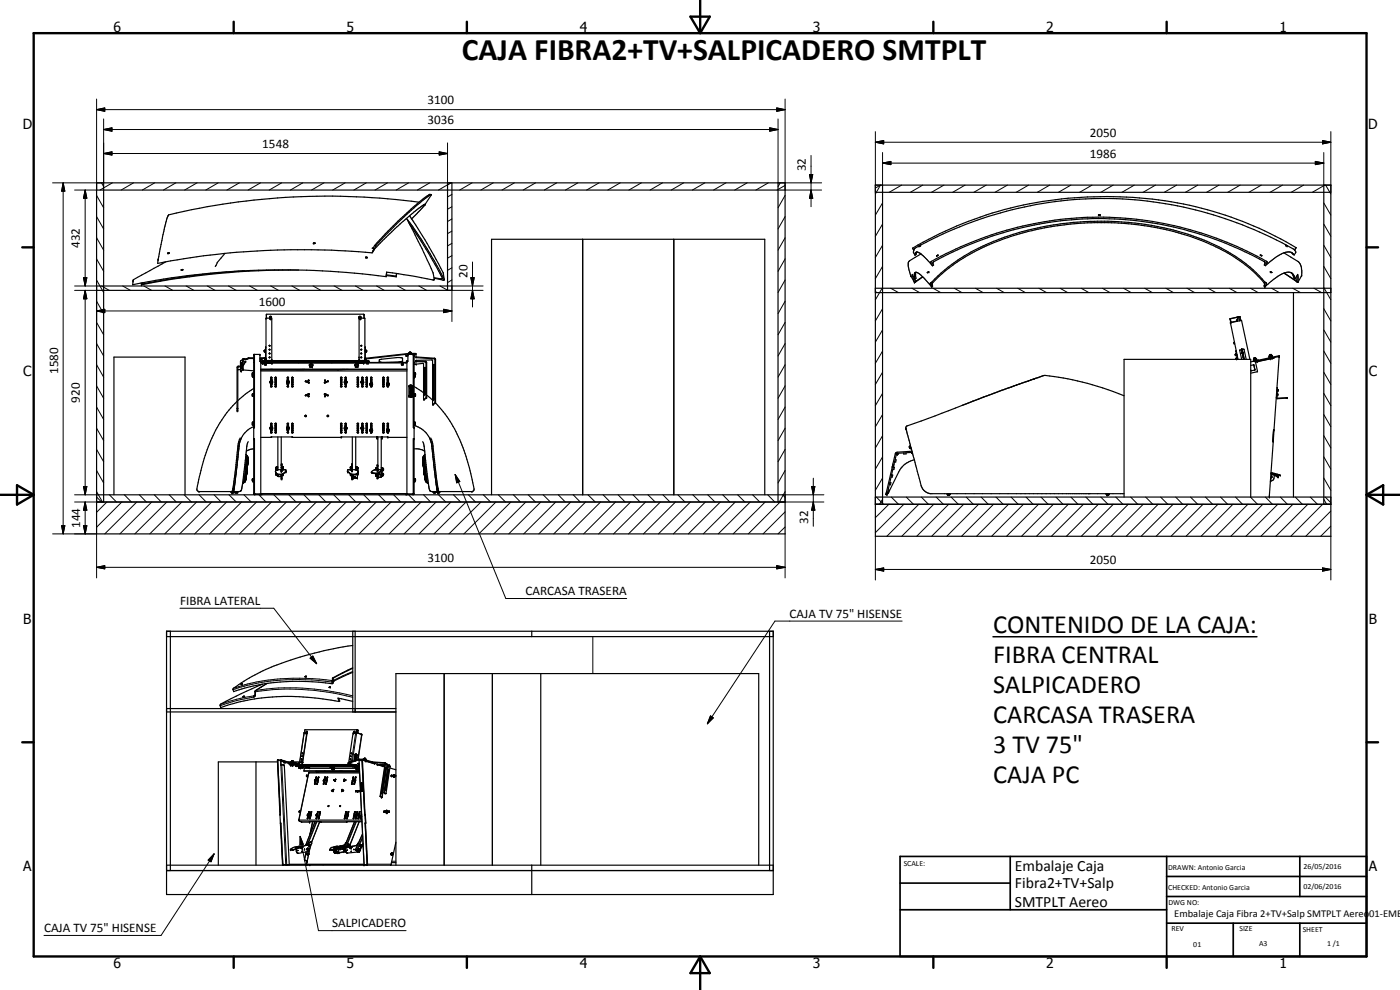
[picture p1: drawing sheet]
<svg xmlns="http://www.w3.org/2000/svg" width="420mm" height="297mm" viewBox="0 0 420 297" stroke-linecap="round" stroke-linejoin="round" font-family="sans-serif">
<defs><g id="words">
<text font-size="9.4" x="138.6" y="18.1">CAJA FIBRA2+TV+SALPICADERO SMTPLT</text>
<g font-size="7.9">
<text x="298.1" y="189.9">CONTENIDO DE LA CAJA:</text>
<text x="298.1" y="198.9">FIBRA CENTRAL</text>
<text x="298.1" y="207.9">SALPICADERO</text>
<text x="298.1" y="216.9">CARCASA TRASERA</text>
<text x="298.1" y="225.9">3 TV 75&quot;</text>
<text x="298.1" y="234.9">CAJA PC</text>
</g>
<g font-size="4.7">
<text x="304.6" y="261.2">Embalaje Caja</text>
<text x="304.6" y="266.6">Fibra2+TV+Salp</text>
<text x="304.6" y="272">SMTPLT Aereo</text>
</g>
<g font-size="4.2">
<text x="34" y="9.6">6</text>
<text x="104" y="9.6">5</text>
<text x="174" y="9.6">4</text>
<text x="244" y="9.6">3</text>
<text x="314" y="9.6">2</text>
<text x="384" y="9.6">1</text>
<text x="6.8" y="38.7">D</text>
<text x="410.6" y="38.7">D</text>
<text x="7" y="112.9">C</text>
<text x="410.8" y="112.9">C</text>
<text x="7" y="187.1">B</text>
<text x="410.8" y="187.1">B</text>
<text x="7" y="261.4">A</text>
<text x="410.8" y="261.4">A</text>
<text x="34" y="290.4">6</text>
<text x="104" y="290.4">5</text>
<text x="174" y="290.4">4</text>
<text x="244" y="290.4">3</text>
<text x="314" y="290.4">2</text>
<text x="384" y="290.4">1</text>
</g>
<g font-size="3.9">
<text x="128.3" y="31.3">3100</text>
<text x="128.3" y="37.3">3036</text>
<text x="327.1" y="41.1">2050</text>
<text x="78.7" y="44.5">1548</text>
<text x="327.1" y="47.4">1986</text>
<text x="241.9" y="51.4" transform="rotate(-90 241.9 51.4)">32</text>
<text x="24" y="74.4" transform="rotate(-90 24 74.4)">432</text>
<text x="140.3" y="83.4" transform="rotate(-90 140.3 83.4)">20</text>
<text x="77.7" y="91.8">1600</text>
<text x="17.4" y="112.2" transform="rotate(-90 17.4 112.2)">1580</text>
<text x="24" y="120.8" transform="rotate(-90 24 120.8)">920</text>
<text x="24" y="158.4" transform="rotate(-90 24 158.4)">144</text>
<text x="242.5" y="157.1" transform="rotate(-90 242.5 157.1)">32</text>
<text x="128.3" y="168.7">3100</text>
<text x="327.1" y="169.3">2050</text>
<text x="157.7" y="178.6">CARCASA TRASERA</text>
<text x="54" y="181.5">FIBRA LATERAL</text>
<text x="237" y="185.3">CAJA TV 75&quot; HISENSE</text>
<text x="13.2" y="279.7">CAJA TV 75&quot; HISENSE</text>
<text x="99.6" y="278.2">SALPICADERO</text>
</g>
<text font-size="3.1" x="352.4" y="275">Embalaje Caja Fibra 2+TV+Salp SMTPLT Aereo01-EMB</text>
<g font-size="2.4">
<text x="271.2" y="259.7">SCALE:</text>
<text x="350.6" y="260.9">DRAWN: Antonio Garcia</text>
<text x="391.2" y="260.6">26/05/2016</text>
<text x="350.6" y="267">CHECKED: Antonio Garcia</text>
<text x="391.2" y="266.7">02/06/2016</text>
<text x="350.6" y="271.4">DWG NO:</text>
<text x="351.6" y="279.3">REV</text>
<text x="372" y="279.4">SIZE</text>
<text x="391" y="279.6">SHEET</text>
<text x="358.1" y="284.1">01</text>
<text x="377.9" y="283.8">A3</text>
<text x="398.3" y="283.8">1 /1</text>
</g>
</g></defs>
<g fill="none" stroke="#000" stroke-width=".35">
<path d="M29 54.9h206.6v105.3h-206.6zM29 57h206.6M31.1 54.9v95.7M129.4 58.4l-2.3 3.6-3.5 3.7M129.4 58.4a3.6 3.6 0 0 0-2.5 1.4l-7.4 6.5-7.1 7.4M129.4 58.4l-2.5 1.7-4.8 4.2-9.3 9.4M134.3 54.9v32.2M135.6 54.9v32.2h-106.6M233.5 54.9v95.7M262.7 55.5h136.7v105.4h-136.7zM262.7 57.7h136.7M264.9 55.5v95.8"/>
<path d="M397.3 55.5v95.8M49.7 78.6l-9.7 5.3-.2 1.5a230.3 230.3 0 0 1 76.1-2.4M50.3 76h.1M50.7 75.9l-.4 .1M50.7 75.9h.1M50.8 75.9l-.5 .1M50.8 75.9h.1M67.5 76l-2.3 2.7-.6 1.3M94.1 72.9l.5 .1-.3 .1zM94.5 72.9h.1M109.7 77.2l.5 .1-.4 .1zM110.2 77.3h.1"/>
<path d="M112.4 74.5l-.7 1.4M112.4 73.7l-.4 .6-.3 .2h.7M112.4 73.7h.4M112.8 73.7l-.4 .8M122 65.5l6.3 12.6a12.7 12.7 0 0 1 2 5.8l-14.3-2.2-.1 1.3M122.2 65.8l5.2 7.6 2.9 4.8 3 5.7M122.9 64.8l.2 .3a141.5 141.5 0 0 1 9.9 16.9l.3 1.9M122.9 67.2l5.7 8.7 4.1 7.7M125.8 60.7a203.1 203.1 0 0 0-75.3 3.9l-1.2 3.8-2 10.6a224.4 224.4 0 0 1 64.4-3.1M127.5 61.3l-1.8 1.2-1.8 1.5a89.3 89.3 0 0 0-11.9 11.4l-.3 .5M127.5 61.3v.1M127.5 61.4v.1"/>
<path d="M174.9 71.8v76.7M202.2 71.8v76.7M273.9 74.5l.3 .6M273.9 74.5h.1M275.1 75.6l-.2 .8-.3 .2M275.2 75.6a.74 .74 0 0 0-.6 1M275.2 75.6l.9 .4 1 .8 2.8 3M275.8 73.8h.1M276 73.7l-.2 .1M276.2 73.6l-.1 .1M276.2 73.6l-.4 .2M276.3 73.6h-.1"/>
<path d="M276.4 76.2l-3.4 2a3.4 3.4 0 0 0 0 3.2l.4 1.5 1 1.8M280.1 78.7l-.2 .3 .3 .5-.3 .3M280.1 78.6a101.4 101.4 0 0 1 87.6-5.7l7.4 3.3 4.4 2.3 .2 .4-.3 .6 .4 .2M280.1 78.6v.1M281.1 76.8l.4-.2zM281.4 76.6h-.1M329.6 64.5h.6zM329.6 64.5h.1M378.2 76.5l.5 .3zM378.7 76.7h.1M379.8 79.7l.5-1.1a101.4 101.4 0 0 0-101 0l.6 1.2M385.3 75.9l4.2 2.5a3.2 3.2 0 0 1 1.2 2.7l-.1 1.5-1.1 2.1"/>
<path d="M385.9 73.6h.1M385.9 73.5l.3 .3M385.9 73.6l.3 .1M386.2 73.7l.1 .1M387.5 75.7l.9 .8M387.6 75.7l.8 .8M387.6 75.7a6.4 6.4 0 0 0-5.4 2l-2.4 2M388.4 76.5l.5-.8-.2-.5a68.9 68.9 0 0 0-14.1-7 113.3 113.3 0 0 0-86.6-.1 109.1 109.1 0 0 0-13.5 6.4l-.4 1.3 .5 .8M388.9 74.3l-.4 .8zM388.9 74.3a109.3 109.3 0 0 0-62.5-15.2 111.2 111.2 0 0 0-52.5 15.4M29 85.8h106.6M42.5 84.9l-.1 .6"/>
<path d="M42.7 84.8l.3 .4M43 85.2l-.6 .3M54.4 80.9h.5l-.3 .2zM54.4 81.1h.1M73.4 81.2a218.5 218.5 0 0 0-30.4 4M80 94.3v1.2M80.1 94.3h29l.2 1.2M80.1 94.3h-.1M80.9 95.4l.2-.5 .3 .1v.4M81.1 95.7h.3l-.1 .2zM81.1 95.2h.2zM81.3 95.6l-.2 .2"/>
<path d="M81.3 95.6l.1 .1M81.4 95.4l-.1 .1M81.4 95.3a.26 .26 0 0 0-.2-.3 .26 .26 0 0 0-.3 .3l.2 .2M81.4 95.3l-.1 .2M81.5 95.2l-.1 .1M89.5 81a228.7 228.7 0 0 0-47.1 4.5M107.7 95.3l.2-.4h.3l.1 .5M107.7 95.2a.28 .28 0 0 1 .3-.2 .28 .28 0 0 1 .3 .3l-.2 .2M107.7 95.2l.1 .1M107.7 95.2l.2 .3M107.8 95.3l.1 .1M107.9 95.5l-.1 12.5"/>
<path d="M107.9 95.4v.1M107.9 95.5h1.6v12.7M107.9 95.5h.1M107.9 95.2h.2zM108 95.7h.2M108 95.6l.2 .3-.2-.1zM108.2 95.7l.1 .1M108.2 95.6l.1 .1M115.9 82.7l3 .4M116 82.5l2.9 .3M116.1 81.7l-.2 1.3M118.9 82.8v.3"/>
<path d="M119 82l-.1 .8M119 82.1l-.1 1M130.2 83.3l2.5 .3M130.3 83.5l3 .5M132.7 83.6h.1M133.3 83.9v.1M262.7 86.5h136.7M262.7 87.8h136.7M274.5 83.6l.2 .8M274.6 83.7l-.8-1.4 .6 2.4M274.6 83.7l-.1-.3a1.17 1.17 0 0 1 .5-1.7l.9 .4 1.4 1.3 2.3 2.7M274.7 84.4h.1"/>
<path d="M274.9 81.7v1.9l-.3 .1M276.9 83l-2.1 1.4M276.9 83.1l-2.5 1.6M278.4 81.8h.1M278.4 81.8l.4-.2zM279.3 84.9l-.2 .2 .5 1M279.3 84.8v.1M279.6 86.1h.1M279.6 84.7v1.4M279.6 84.7l-.3 .1M369.1 95.7l.2 .9M369.1 95.6v.1"/>
<path d="M369.3 96.7l.1 .1M369.3 96.6v.1M369.4 96.8l2.1 11M369.4 95.6l-.2 .3v-.2l.2 .9M371.3 96v.2M371.3 95.2l-2.2 .4M371.3 95.2h.1M371.3 95.2l.8-.2 .3 1.2M371.3 95.2v1M371.3 95.2l-2.2 .5M371.3 96.2h.1M371.3 96.2l-2 .5"/>
<path d="M371.4 95.9l-.1 .1M371.7 95v.1M371.7 95l.3 1.3M371.8 95.1l-.5 .1M372.4 96.2l.2-.1 2.5 11.7M372.4 96.2l-3 .6M379.6 86.1l-.3-.3 .2-.7a45.3 45.3 0 0 0-19.1-13 82.3 82.3 0 0 0-26.8-5.3 79.8 79.8 0 0 0-13.3 .6 72.3 72.3 0 0 0-35.4 12.9l-5 4.6-.2 .6 .2 .4-.3 .2M379.6 84.6v1.5M379.6 84.6a48.7 48.7 0 0 0-23.1-14.3l-4.4-1.3a87.7 87.7 0 0 0-57.8 5.2l-2.9 1.4a48.5 48.5 0 0 0-11.8 9.1M379.6 84.6l.5 .4-.5 1.1M381.2 81.5l.1 .1M381.3 81.6l.4 .2"/>
<path d="M381.3 81.5l.4 .2M381.7 81.7v.1M385.3 82l4.2 2.7v-2.4l-.8 1.4M385.4 81.9l3.7 2.4 .1-1.5M387.4 81.8l.5 .5 .4 1.2 .4 .2M388.2 87.8v61.3M388.7 83.7a2.12 2.12 0 0 0-3.4-1.7 19.9 19.9 0 0 0-5.7 4.1M71.4 110.1v.1M72.2 110.9l-.8 .1M72.2 109.9h-.9l-.1 .4v12.9h.2v-13M72.2 110.1h-.8M72.3 109l.3-.2v1.6l-.3 .2z"/>
<path d="M72.5 109.9h.1M72.5 110.1h.1M72.5 109.1v1.3M72.5 109v.1M72.6 110.3h.1M72.6 109h-.1M72.8 110.9h.1M72.8 110.9l-.6 .5M72.8 108h.2M72.8 111l3.3 .3M72.9 107.7l-.7 .8v2.9M73 108.4h.6"/>
<path d="M73 107.9v3l-.8 .5M73.2 107.6l-.4 .2v3.1M73.2 107.6v.1M73.6 108.4l-.6 1.2M73.6 108.4h.1M73.7 108.4l-.7 1.4M75.9 118.2h.1M75.9 118.2h-.2l.2 .7M75.9 111.8l-.2 .1v1.1l.3 .2M75.9 111.8h.1M75.9 118.9h.1M76 113.2h.1"/>
<path d="M76 112.3h.1M76 112.3l-.3 .2M76 111.8l.1 1.5M76 118.1v.8M76 112.2h.1M76.1 108.7v.1M76.1 107.7v.1M76.1 111.8h-.2v.5M76.1 118.1h-.2v.8h.2M76.1 107.4l-2.9 .2M76.1 107.6h-1.5l-.5 .3h-1.1M76.1 116.5l-2.5 1.8-2.2 1.9"/>
<path d="M76.4 106.3v22h-.3M78 107.4l1.8 .1M78 107.7h.6l-.6 .1M78 107.6l1.4 .1M78.1 108.4l.2-.1v40M78.3 108.4h-.3v-2.1h-1.9v41.9l.3 .3M78.3 108.9h43.8M78.3 108.8l1 .1M78.3 110.8h43.8M78.3 108.7h.3M78.3 111.3h43.8M78.3 110.9h23.2"/>
<path d="M78.3 111h23.2M78.6 108.3v.1M78.6 108.8h.1M78.6 108.8l.2 .1M78.6 108.4l.2 .1M78.7 108.2h31.9M78.7 108.6h31.9M78.7 108.5h31.9M78.7 108.7l-.1 .1M78.7 108.2v.1M78.7 108.4v.1M78.7 108.6v.1"/>
<path d="M78.7 108.8v.1M78.7 108.4l.1-.1-.1 .2M78.7 108.9l.2 .2M78.7 108.5v.1M78.7 108.5l.1 .1M78.7 108.3v.1M78.7 108.8h.1M78.8 108.9h-.1M78.8 108.5h.1M78.8 108.7h-.1M78.8 108.6l.1 .1M78.8 108.8h31.8"/>
<path d="M78.9 108.9h.2M78.9 108.6v.1M78.9 108.8h-.1M79 109.1h-.1M79 108.6v.1M79.1 108.8h.1M79.2 108.4v.2l-.2 .1M79.2 109h.1M79.2 109l-.3 .1M79.2 108.3l.1 .1M79.2 108.9h.1M79.2 108.8v.2"/>
<path d="M79.3 108.2l-.7 .1M79.3 108.4v.1M79.4 109.2l.5-.1 .1 .4h-.6zM79.4 109.3h.6M79.4 105.2v.2M79.4 107.7h.1M79.5 105.1v.3M79.5 105.4v.1M79.5 107.7h.3M79.5 108.1l.3-.2h-.3v.3M79.5 108.5v.1M79.5 105.5h.2"/>
<path d="M79.5 105.2h.1M79.5 105.4h.1M79.5 105.1v.4M79.5 105.1h.1M79.6 105.1v.1M79.6 105.4v.1M79.6 105.2v.2M79.7 108.9h.1M79.7 107.4h.1M79.7 105l-.2 .1M79.7 107.9l-.2 .1M79.7 108.9h1.9"/>
<path d="M79.8 104.1l-.1 3.4M79.8 108.5v.1M79.8 108.2h29.7M79.9 108.2h.1M80 108.5v.1M80.8 108.5l2 .1M80.8 103.7l.2 .1zM80.8 104.9h.2l-.2 .1zM80.9 107.1l-.1 .3M80.9 106l.1 .1M80.9 106l-.1 .1h.2M80.9 107.1v.3"/>
<path d="M81 114.6l.1 .2M81.1 114.8l-.1-.3 .4-.2 .3 .2-.1 .4M81.1 114.8l.2 .2M81.1 114.5l.2 .4M81.2 113.4l.2-.2 .2 .3M81.2 114l.2-.2 .2 .1-.3 .3M81.2 115.3l.2-.2 .2 .2M81.2 113.4l.2 .2 .2-.1M81.2 114v.1M81.2 115.2l.3-.1 .1 .3-.2 .1zM81.2 115.8l.3-.1 .1 .3h-.4zM81.2 114.1l.1 .1"/>
<path d="M81.2 114h.4l-.4 .1M81.2 114.6h.4M81.2 115.9l.4 .1M81.3 114.9h.3M81.3 114.5h.2M81.3 114.4l-.1 .2M81.3 114.4h.2M81.3 114.4v.2M81.4 114.2l-.3 .2M81.4 114.2l.3 .2 .1 .4M81.4 113.2l.2 .2M81.4 108.2l.2-.2v-12.4l-.2-.1h-1.5l-.1 12.7"/>
<path d="M81.5 114.4l.1 .2M81.5 114.5v.1M81.5 114.4v.1M81.5 114.6h.1M81.6 108l-.3 .2M81.7 108.9h-.1M81.7 114.9l-.1 .1M81.7 114.9l-.5 .1M81.8 114.8l-.1 .1M81.8 114.6v.2M82.5 115.3l.3 .2 .2-.2M82.5 114l.3-.2 .2 .2"/>
<path d="M82.5 114l.3 .2 .2-.2M82.5 113.4l.3 .2 .2-.2M82.5 116h.1M82.5 114.6l.3 .3 .2-.3M82.6 114h.3M82.6 115.2l.2-.1 .2 .2M82.6 115.8l-.1 .2M82.6 116v.1M82.6 115.2l-.1 .1M82.6 113.2h.2M82.6 115.8l.3 .1M82.6 115.8v.1"/>
<path d="M82.6 113.2l-.1 .2 .5 .1-.2-.3M82.6 114.6h.3M82.6 114.6h.1M82.6 115.2l.4 .1M82.9 115.8l-.3-.1-.1 .3M82.9 115.8v.2l-.3 .1M82.9 114.6l-.3-.1-.1 .2M82.9 114.6l.1 .1M85.3 108.5v.1M85.3 108.6h.4M86 114.6l.1 .2M86.1 114.8v.1"/>
<path d="M86.1 114.8l.5 .2M86.1 114.9l.2 .1M86.2 116l.2 .1 .2-.1M86.2 115.3l.1-.2 .3 .2M86.2 116l.2-.2 .2 .2M86.2 116l.1-.3 .3 .3M86.2 115.3l.2 .2 .2-.2M86.3 114.6h.3M86.3 114.9h.3M86.3 114.2h.2M86.3 114.5h.2M86.3 113.2l-.1 .3"/>
<path d="M86.3 113.2l-.1 .2M86.3 114.6h.1M86.3 114.2l-.3 .3 .1 .3M86.4 113.2h.1M86.5 114.2l.3 .4M86.5 114.5l.1 .1M86.5 114.4l-.2 .2M86.5 114.4l.1 .2M86.5 114.4v.1M86.5 113.2h-.2M86.5 113.2l.1 .2M86.6 115.2v.1"/>
<path d="M86.6 114.3a.35 .35 0 0 0-.5 .2 .35 .35 0 0 0 .2 .4M86.6 115.2l-.4 .1M86.6 114l-.2-.2-.2 .2 .1 .2M86.6 114.1l-.4-.1 .1-.1 .3 .1-.1 .2M86.6 113.4l-.2 .2-.2-.1M86.6 114.3l.2 .4M86.7 114.7l-.1 .2M86.8 114.6v.2M86.8 114.8l-.2 .2M87.5 115.3l.2-.2 .3 .2M87.5 115.3l.2 .2 .3-.2M87.5 114l.2 .2 .3-.2"/>
<path d="M87.5 113.4l.1 .1M87.5 114.6l.1 .1M87.5 114l.2-.2 .3 .2M87.6 115.8l.1 .3 .2-.3M87.6 114h.3M87.6 113.5h.3M87.6 114.7h.3M87.6 115.8h.3M87.6 115.9h.3M87.6 114.6h.3M87.6 114.6l-.1 .1M87.6 114h-.1"/>
<path d="M87.7 113.2h.1M87.8 113.2l-.3 .2M87.8 113.2l.2 .2M87.9 114.6l.1 .1M87.9 114h.1M87.9 108.5v.1M88 113.4l-.1 .1M88 114.6l-.1 .1M89.6 108.6h10M91.5 110.8l-2.5 .1M91.6 118.6l.3 .1zM91.6 114.5l.3-.2v.2"/>
<path d="M91.6 114.5h.3M91.7 118.6l-.1 .1M91.8 118.6l.1 .1M91.8 114.3l-.2 .2M91.9 114.4v.1M92.1 118.5h.3M92.1 114.7v-.1l.3 .1M92.1 114.7h.3M92.1 118.4h.3M92.1 118.5l.1-.2 .2 .2M92.2 114.6l-.1 .1M92.4 114.6v.1"/>
<path d="M92.5 118.8l.1 .2 .1-.2M92.5 114.1l.2 .1-.1 .1zM92.5 118.8l.2 .1M92.5 118.3h.3M92.5 118.9h.1M92.6 118.8h.1M92.6 118.2l-.1 .1M92.6 114.7l.2 .2M92.6 118.2h.1M92.6 118.2l.2 .2-.3-.1M92.6 114.7l-.1 .2M92.7 114l-.2 .1"/>
<path d="M92.7 114.7l.1 .2M92.7 118.9h.1M92.8 109.5v.1M92.9 109.6h.9M92.9 109.6l.1 .5M93 110.1h.1M93 110.1l.1 .1M93.1 108.6h.1M93.1 109.4l.2-.3h.3v.3M93.1 109.3h.5M93.2 110.1h-.1M93.2 110.1h.3"/>
<path d="M93.3 109.5h-.4M93.4 109.5h.5M93.5 110.1h.1M93.6 108.6h.1M93.7 109.4h-.8v.2M93.7 109.4h.2l-.1 .2M93.8 109.6v.5l-.7 .1M97.4 118.2v.1M97.4 118.8l.3 .1M97.4 118.8l.1 .2 .2-.1M97.4 118.9h.3M97.4 114.1v.1"/>
<path d="M97.4 118.9h.1M97.4 114.1l.3 .1M97.4 118.2h.1M97.4 118.2v.2l.2-.1M97.4 114.7v.2M97.4 114.7h.1M97.5 118.2l.1 .1M97.5 118.2h-.1M97.5 114.7l.1 .1M97.5 114.7l-.1 .2M97.5 118.2h.1M97.5 114.7h.1"/>
<path d="M97.6 118.2v.1M97.6 114.7v.2M97.6 114.8l-.2 .1M97.7 114.2h-.3M97.7 114.7l.3-.1v.1M97.7 118.4l.2-.1 .1 .2M97.7 114.6l.1 .1M97.7 118.4l.1 .1M97.8 118.5h.2M97.8 118.4h.2M97.8 114.7h.2M97.8 118.4h-.1"/>
<path d="M97.9 114.6l.1 .1M98.2 118.6l.3 .1zM98.2 114.5h.3M98.3 114.4l-.1 .1M98.3 114.3l.2 .2M98.4 118.6l-.2 .1M98.4 118.6l.1 .1M98.5 114.5l-.3-.2v.2M101.2 108.5v.1M101.2 108.6h.5M101.5 110.9v.1M102.2 116l.1-.3 .3 .3"/>
<path d="M102.2 114.7l.2-.2 .2 .2M102.2 116l.2 .1 .2-.1M102.2 115.3l.1-.2 .3 .2M102.2 115.3l.2 .2 .2-.2M102.2 116l.2-.2 .2 .2M102.2 114.6h.4l-.2 .3zM102.3 113.2l-.1 .2M102.3 113.2h.2M102.3 113.2l-.1 .3M102.5 113.2l.1 .2M102.6 114h-.4M102.6 115.2l-.4 .1"/>
<path d="M102.6 115.2v.1M102.6 114l-.2 .2-.2-.2 .2-.2 .2 .2M102.6 113.4l-.2 .2-.2-.1M103.3 110.8l-1.8 .1M103.3 114.6l.1 .2M103.4 114.5v.3M103.4 114.5l.6-.2 .1 .5M103.4 114.8l.1 .1M103.4 114.5l.1 .4M103.5 113.4l.2 .2 .3-.2M103.5 114l.2-.2 .3 .2-.4 .1M103.5 115.3l.2-.2 .3 .2"/>
<path d="M103.5 114l.1 .1M103.5 115.3l.2 .2 .3-.2M103.5 114.1h.1M103.6 115.9h.3M103.6 114.1l.1 .1M103.6 114h.3M103.6 115.8h.3M103.6 115.8l.1 .3 .2-.3M103.6 114.6h.1M103.7 113.2l-.2 .2M103.7 114.2h.1M103.7 113.2l.3 .2"/>
<path d="M103.7 114.5h.1M103.7 114.2l-.3 .3M103.7 114.4h.1M103.7 114.4l-.1 .2M103.7 114.4v.1M103.7 114.5l-.1 .1M103.7 113.2h.1M103.8 114.4v.3l-.2-.1M103.8 114.2l.3 .6-.3 .2-.4-.2M103.8 114.6h.1M103.8 114.4v.2M103.9 108.5v.1"/>
<path d="M104 114l-.2 .2M104 114.7l-.1 .2h-.4M104.4 110.8l-2.9 .2M106.6 109.5v.1M106.6 109.5h.9v.6M106.6 109.5v.6h.8M106.8 109.4h.5M106.8 109.4l-.3 .2M106.8 109.4l.2-.3h.3v.3M106.8 109.3h.5M107 110.1h.1M107 109.5h-.4"/>
<path d="M107 110.1h.2M107.1 109.5h.5M107.2 110.1h.1M107.2 108.9h.1M107.2 113.9l.3-.1 .1 .3-.2 .1zM107.2 115.2l.3-.1 .1 .3-.2 .1zM107.2 115.8h.4M107.2 114.6l.2 .3 .2-.3M107.2 115.8l.2 .3 .2-.3M107.2 115.2h.4M107.2 114.6h.4M107.2 113.5h.4"/>
<path d="M107.2 114h.4M107.2 115.9h.4M107.3 108.9h1.8M107.3 113.2h.2M107.3 113.2l-.1 .3M107.3 109.4h.3M107.4 110.1h.1M107.5 113.2l.1 .3M107.6 109.6h-.1M107.6 109.4v.2M107.6 109.5v.1M107.6 109.6h.1"/>
<path d="M107.7 107.4l.1 .1M107.8 108l.1 .1M107.8 107.1l-.1 .1M107.9 108.1v.1M107.9 108.1l.1 .1M108.3 104.9l.2 .1zM108.3 106v.1M108.3 103.8h.1M108.3 106.1l.1 .1M108.3 106h.2M108.4 114.8l.5 .1M108.4 114.8l.5 .2"/>
<path d="M108.4 103.6l.1 .1M108.4 106l-.1 .1M108.4 107.1v.3l.1-.2M108.4 107.1l.1 .1M108.4 104.8l-.1 .1M108.4 108.5l-1.9 .1M108.5 114.9l-.1-.4 .3-.2h.3v.6M108.5 104.8v.1M108.5 115.3l.2-.2 .3 .2M108.5 115.3l.2 .2 .3-.2M108.5 114l.2 .2M108.5 103.7l-.2 .1"/>
<path d="M108.5 114l.2-.2 .3 .2M108.5 113.4l.1 .1M108.5 103.7l-.1 .1M108.5 106l-.1 .2M108.5 106h-.1M108.6 114l.3 .1M108.6 115.9h.3M108.6 115.8h.3M108.6 115.8l.1 .3 .2-.3M108.6 114h.4l-.3 .2M108.6 114.6h.1M108.7 114.2l.3 .2 .1 .4"/>
<path d="M108.7 113.2l.3 .2M108.7 114.5h.1M108.7 113.2l-.2 .2M108.7 113.2l.2 .1M108.7 114.2l-.3 .2v.4M108.7 114.4h.1M108.7 114.4l-.1 .2M108.7 114.4v.1M108.7 114.5l-.1 .1M108.8 114.4v.3l-.2-.1M108.8 114.5l.1 .1M108.8 114.4v.1"/>
<path d="M108.9 114.6h.1M108.9 115.2l.1 .1M108.9 115.2l-.4 .1M109 113.4l-.3 .2-.1-.1M109 114.9h-.1M109.1 114.8l-.2 .2M109.1 114.8l-.1 .1M109.2 108.5v.1M109.2 108.9h-.1M109.3 108.2h.1M109.3 108.5v.1M109.4 108.5v.1"/>
<path d="M109.5 107.9l.3 .2M109.5 107.5l13-1.5h2.2l.1 1.3 5.5 .4M109.5 108.5v.1M109.5 107.9h.3v.3M109.5 104.1l.1 3.4M109.6 107.4l.1 .1M109.6 105l.2 .1-.2 .4M109.6 107.9l.2 .1M109.7 105v.5M109.7 105.3h.1M109.8 105.1v.3M109.8 108.5v.1"/>
<path d="M109.9 113.9l.3-.1 .1 .3-.2 .1zM109.9 115.8l.2 .3 .2-.3M109.9 114.6h.4M109.9 114.6l.2 .3 .2-.3M109.9 115.8h.4M109.9 115.2h.4M109.9 114h.4M109.9 115.9h.4M109.9 105.2v.2M110 115.1l.3 .1-.1 .2h-.3zM110 113.2l.1 .4 .2-.1-.1-.3M110 113.2h.2"/>
<path d="M110 108.4l.3 .3M110.1 109h.1M110.1 108.2l.5 .1M110.1 108.5v.1M110.1 108.8v.2M110.1 109l.4 .1M110.1 108.5h.1M110.1 108.9h.1M110.1 108.3l-.1 .1M110.2 108.4h.2M110.2 108.8h-.1M110.3 109.1h.1"/>
<path d="M110.3 108.6v.1M110.3 108.8l.1 .1M110.4 108.8h.1M110.4 108.6v.1M110.5 108.6l-.1 .1M110.5 108.3l.1 .1M110.5 109v.1M110.6 108.8l-.1 .2M110.6 108.4v.2M110.6 108.7h.1M110.6 108.6l-.2 .1M110.6 108.3l-32 .1"/>
<path d="M110.6 108.8h.1M110.6 108.2v.6M110.6 108.6h.1M111 115.4l.4 .2M111 115.4l.2 .2M111.1 115.4l.2 .2M111.2 115l-.2 .4M111.2 113.4l.2-.2 .2 .2M111.2 114l.2 .2 .2-.2M111.2 116h.1M111.2 114.6l.5 .4M111.2 114l.2-.2 .2 .2"/>
<path d="M111.2 114.9l-.2 .2M111.2 114.6h.4M111.2 116l.1 .1M111.2 114h.4M111.3 116.1h.2M111.3 113.2h.2v.3h-.2zM111.3 115.2h.3M111.3 115.2h.1M111.3 114.9h.3M111.3 115.1v.1M111.3 115.1h.1M111.5 115.1h-.2"/>
<path d="M111.5 115.1l.1 .1M111.5 115.1h.1M111.5 115.2h.1M111.6 115.8l-.3-.1-.1 .3M111.6 115.9l-.4 .1M111.6 115.8v.2M111.6 116l-.1 .1M111.6 114.7l-.3-.2-.1 .2h.4M111.6 114.6l-.4 .4M111.6 114.9l.2 .5-.3 .3M111.7 115v.5l-.3 .1M111.7 115.5l-.4 .1"/>
<path d="M113.8 108.5l.9 .3M113.9 108.8l-.1-.8 .2-.1 5.1-.6 1.5 .1 .2 .1v1l-.8 .3M114.9 114.1l.2-.3 .2 .3M114.9 113.3l.2-.1 .2 .3h-.3zM114.9 114.6l.2 .3 .2-.3M114.9 115.8l.2 .3 .2-.3M114.9 115.8h.4M114.9 115.2h.4M114.9 114.1h.4M114.9 114.6h.4M114.9 114h.4M114.9 115.9h.4"/>
<path d="M115 115.1l.3 .1-.2 .3-.2-.1zM115.1 113.2h.1M116.1 115.5l.1 .1M116.2 113.4l.2 .2 .2-.1M116.2 114l.2-.1 .2 .2-.2 .1zM116.2 114.6l.2 .3M116.2 114l.2-.2 .2 .2M116.2 114.6h.4M116.3 113.2l-.1 .2M116.3 113.2h.2M116.3 113.2l-.1 .1M116.3 115.1v.1"/>
<path d="M116.3 115.1v.2l.2-.1M116.3 115.1h.1M116.4 114.9l.3 .1-.1 .6M116.4 114.9l-.4 .2 .2 .5M116.4 114.9l.3 .1v.4l-.5 .2M116.4 114.9l-.3 .3 .2 .4M116.5 115.1h-.2M116.5 113.2l.1 .2M116.5 115.1v.1M116.5 115.1h.1M116.5 115.2h.1M116.6 114.6l-.3-.1-.1 .2h.4"/>
<path d="M116.6 114.7l-.2 .2M116.6 115.9l-.4 .1M116.6 115.8l-.3-.1-.1 .3M116.6 115.8l-.2 .3-.2-.1M116.6 114.6v.1M116.6 113.4v.1M116.7 115.6h-.4M120.5 109.3h.1M120.5 109.5h.1M120.5 109.2v.3M120.5 109.3h.5M120.5 109.1h.4"/>
<path d="M120.5 109.1v.1M120.8 108.3l-1 .3-4.4 .2M120.9 109.1h.1M121 109.1v.4h-.5M121.8 106.8h.1M121.9 106.8h.5M122.1 108.8h-12M122.1 108.3l.1 .1M122.1 108.7l-.2 .1M122.2 108.4h.2v-2.1h1.9v41.8M122.3 108.4l-.2-.1v40M122.4 106.7l-.6 .1"/>
<path d="M122.7 118.8h1.1M122.7 106l.4-.1 .4 .1M122.7 118.7h.1M122.8 115.8l-.1 .1M122.8 118.7h1M122.9 105.7l-.1 .2M122.9 105.7h.3M122.9 105.7h.4M123 115.7h.5M123 115.7l-.2 .1M123 115.6h.5M123 117.7l.1 .2"/>
<path d="M123 116.4l.1 .2M123.1 116.4l.3 .1M123.1 117.7v.2M123.1 117.1l.1-.2 .1 .2M123.1 116.2l-.1 .2M123.1 117.5l-.1 .2M123.1 117.3v.2M123.1 116.7v.1M123.1 118.8h.2M123.1 116.6v.1M123.1 118.8v.1M123.1 117v.1"/>
<path d="M123.1 117.3v.1M123.1 117.1h.1M123.1 118.1h.1M123.1 116.7l.1 .1M123.1 116.2v.2M123.1 118.2l.2 .2zM123.1 116.4h.2zM123.1 117.5l.3 .2M123.1 116.6h.2M123.1 117.3l.2 .1M123.1 118.4l.1 .1M123.1 117.9v.2"/>
<path d="M123.1 117.1h.2M123.1 117.5v.2M123.1 118.1l.1 .1M123.1 116.8h.1M123.1 116.2h.1M123.1 117.3h.1M123.1 116.6h.1M123.1 116.2h.3M123.2 116.1l-.2 .2M123.2 116.1h.1M123.2 117.9h.1M123.2 117.9l.1 .2"/>
<path d="M123.2 117.6l.1 .1zM123.3 116.1l.1 .1M123.3 116.1l.2 .2M123.3 105.7v.2M123.3 116.6h.1M123.3 115.6h.1M123.3 118.1l-.1 .1M123.3 116.1l-.1-.2v.2M123.3 117.4l.1 .4M123.3 116.6l-.1 .2M123.3 118.8v.1M123.3 117.1h.1"/>
<path d="M123.3 116.1h.1M123.4 116.7l-.2 .1M123.4 116.2v.3M123.4 117l-.1 .1M123.4 118.4l-.2 .1M123.4 118l-.1 .1M123.4 117.3l-.1 .1M123.4 116l-.1 .1M123.4 117.7l-.3 .2M123.4 117.8l-.1 .1M123.4 116.5l-.1 .1M123.4 117.7v.1"/>
<path d="M123.5 115.6l.3 .3v3h-1.1l.1-3.1M123.5 115.7h.1M123.7 115.8l.1 .1M124.1 106.3v22h.2M124.3 108.7v.1M124.3 109.3h.4M124.3 106.7v.1M124.3 112.4h.1M124.3 112h.1M124.3 118.7h.1M124.3 118.3h.1M124.3 113h.1"/>
<path d="M124.3 112.5h.1M124.3 116l2.8 1.9M124.4 118.1l.1 .8zM124.4 112.3h.1M124.4 112.3l.3 .1M124.5 118.2l.2 .1-.2 .6M124.5 111.8l.2 .2v1.1l-.3 .1v-1.4l.1 .5M124.7 112.4v.1M124.7 109.3h.1M124.8 109.3l2.3-.2 .1 10.7M124.8 106.3h-2.4l-12.9 1.4M124.8 107.1l5.5 .4"/>
<path d="M124.8 108.5l.1-.4 4.7-.1 .2 .2 .1 13.1M124.8 108.2l.1 .1M124.8 108.5h.1M124.9 108.3l2.7 .1M124.9 108.5l2.7 .1M127.4 110.3l.1-.1v8.2zM127.5 110.3h.1M127.6 118.2l-.1 .1M127.6 108.4l.4 .4M127.6 108.6l.2 .1v10.8l-.6 .3M127.6 108.4v.2M127.8 108.8h.2"/>
<path d="M128 119.5l-.8 .3M128 119.5h.1M128 108.8v10.7M128 118.5l1.8 1.6M130.1 109.4v10.5zM130.3 107.5l.4 .2v13.3M130.3 107.7l.2 .1v13.1l-.6 .4M130.3 107.5v.2M310 113.8l-9.4 3.3-20 7.7-8.5 3-.2 .4v.5M310 113.8l1.6-.5a4.1 4.1 0 0 1 3.4-.5 86.4 86.4 0 0 1 22.3 5.9M310.5 113.6l-.5 .2M370.5 102.7v.3"/>
<path d="M370.7 106.3h.1M370.7 106.3l.1 .2M370.7 106.3l.2 .2M370.8 106.2h.1M370.8 106.2v.1M370.8 106.4v.1M370.8 106.3v.1M370.9 106.5h-.1M370.9 106.5v.1M370.9 106.3l.1 .3M370.9 106.2l.1 .1M371 106.3v.3"/>
<path d="M371 107.5h.1M371 106.1l-.1 .2M371 107.7h.1M371 106.6h.2M371 106.1v.1M371 105.3l.4 2.5M371 107.5l.1 .2M371 106.2l.1 .1M371.1 106.1l-.1 .2M371.1 106.3v.1M371.1 106.3v.3M371.1 106.4l-.2 .2"/>
<path d="M371.1 106.4v.1M371.1 107.7h.1M371.1 107.7h-.1M371.2 107.4v.3M371.2 107.7h.1M371.3 107.4l-.1 .2M371.3 107.3v.2M371.3 107.4v.2M371.3 107.4h-.3v.3M371.3 107.6v.1M371.3 107.6l.1 .1M371.4 107.6l-.1 .1"/>
<path d="M372.6 104.7l.1 .2zM372.6 107.8l-.5-2.7 1.1-.3 .8 3M372.6 105.2h.1M372.7 105.1l.1 .2zM372.7 105.5h.2l-.2 .3M372.7 105.6l.2 .1M372.7 105.5v.1M372.7 105.8v.2M372.8 105.8v.2M372.8 106h.2M372.8 106h.1M372.8 105.9v.1"/>
<path d="M372.8 105.8l.3 .1M372.9 105.7a.23 .23 0 0 1 .2 .3 .23 .23 0 0 1-.4 0M372.9 106.2l.1 .3zM372.9 106.7h.3l-.2 .1zM372.9 105.8l-.1 .2M372.9 105.8l.1 .1M373 105.9v.1M373 105.8l-.2 .2M373 106h-.2M373 106.2l.1 .1M373 106h-.1M373 105.8l.1 .2-.3 .1"/>
<path d="M373.1 106h-.1M373.1 107.2h.1M373.1 107.1v.1M373.1 106.6h-.1M373.2 107.6h.1M373.2 107l-.1 .1M373.2 107.4l.1 .2zM373.2 107v.2M373.3 107.8h-.1M373.4 107.8h.1M375.4 111l.1 .3 1-.3M375.4 109.6l.8-.1 .4 1.5"/>
<path d="M376.1 109.5h.2l.3 1.5M376.2 108.2h.1M376.2 107.9h.2M376.2 107.9v.3M376.3 107.5v.2M376.3 107.7l-.1 .2M376.3 107.9h.1M376.4 108.2l-.2 .2M376.4 107.9l.7-.2v.4M376.4 107.9l.1 .3M376.5 108.2h-.3M376.5 107.8h.4"/>
<path d="M376.5 107.9h-.1M376.6 111h-.1M376.6 108.3l-1.2 .3M376.6 108.3l.8 3.2-2 .5M376.7 107.4l-.4 .1M376.8 108.5h.1M376.8 107.4h.1M376.8 107.4l-.5 .1M376.8 107.4v.2M376.9 107.6l-.6 .1M376.9 107.6v.2M376.9 107.8l.4 .4"/>
<path d="M377 108.1l-.5 .1M377.1 108.5h.1M377.1 108.1l-.7 .1M377.7 108.2l-.9 .3M377.7 108.1l-1.1 .2M377.7 108.1v.1M380.9 106.9h.2M380.9 107.2h.1M380.9 107.2h.2M380.9 106.9v.3M381 107.2l-.1 .2M381 106.5h.1"/>
<path d="M381 106.5v.2M381 106.7l-.1 .2M381.1 107.2h-.1M381.1 106.9l.1 .2M381.2 107.1l-.1 .1M381.4 106.3h.1M381.4 106.3l-.4 .2M381.5 106.3v.1M381.5 106.4l-.5 .1M381.5 106.4v.2M381.5 106.6l.2 .1M381.5 106.6l-.5 .1"/>
<path d="M381.6 107.1l-.5 .1M381.6 106.8v.3M381.6 107.1l.4 .1M381.6 107.1h-.1M381.7 106.7l-.6 .2M381.7 106.7l.1 .1M381.8 106.8l-.8 .1M381.8 106.8l.1 .2M381.9 107l-.7 .1M381.9 107l-.1 .1M382.2 107.3h.1M382.2 107.3l-4.5 .9"/>
<path d="M382.2 107.3l.1 .1M382.3 107.3v.1M382.3 107.4l-5.2 1.1M382.3 107.4h.1M383.2 118.2h.3l-.1 .4-.2-.1zM383.2 118.5v.1M383.2 116.3v3.1h3.2l-3.1 .2-.3-.3M383.4 117.2h.2v-.3l-.2-.1-.1 .5M383.6 107l-1.3 .3M383.6 107l.3 .3-1.6 21.7M383.6 107l.4-.1-.1-.2-6.2 1.4M71.2 120.4a43.9 43.9 0 0 0-11.1 21.7 13.4 13.4 0 0 0-.9 5.1l.5 .3h12.1a.84 .84 0 0 0 .7-.9l.3-1.6"/>
<path d="M71.3 138l-.3 2.4M71.4 133.9l-1.5 12.8M71.4 133.8v.1M71.7 133.9l-.3 3.3M71.7 133.9l-.9 8.6M71.8 133.1l-.1 .8M72.1 131.4l-.7 2.4M72.4 131.5l-.4 1.1M72.4 131.5h.1M73.8 136.3l.1 .3M73.9 136.6l-.8 8.1M74 136.6l.1 1.3"/>
<path d="M74.1 137.6h.1M74.1 139.7v1.8M74.1 136.7l.2 .2v2.3M74.1 137.9l-.5 5.2M74.1 137.7l.2 .2M74.1 137.9l.1 .1M74.2 139.9l-.1 .1M74.2 139.7v-.1l-.1 .3M74.2 139.1h.1M74.2 139.5v.1M74.2 139.7v.8M74.2 139.3l-.1 1.6"/>
<path d="M74.2 139.3v.1M74.2 138.3h.1M74.2 138h.1M74.3 139.1h-.1M74.3 138l-.1 2.3M74.3 139.6l-.1 .1M74.3 139.3l-.1 .1M74.3 138.7v.1M74.3 139.1l-.1 .2M74.3 138.6l-.1 .1M74.3 138.7l-.1 .4M74.3 139v.1"/>
<path d="M74.3 138.3v.1M74.5 132.5l-.5 1.6-1.2 10.9M76 127.6h.1M76 126.6l-.3 .2 .1 .6 .2 .2M76.1 131.7h.3v16.5M76.1 126.5v1.1M76.1 128a7.3 7.3 0 0 0-4.4 5.8M76.1 134.7l-1.1 .2-1.1 .5M81 128.4a.4 .4 0 0 1 .4-.3 .4 .4 0 0 1 .4 .3M81 128.4l.1 .3M81.1 128.4l.5-.3 .1 .2-.1 .4M81.1 128.4l.2 .3"/>
<path d="M81.1 128.7l.2 .1M81.2 127.8l.1 .2 .3-.1-.1-.3-.3 .2M81.2 127.1l.3-.1 .1 .3h-.4zM81.2 129l.3-.1 .1 .3-.3 .1-.1-.2M81.2 129.6h.4v.2l-.3 .1zM81.2 127.8h.4M81.2 127.1v.1M81.2 129.2h.4M81.2 128.4h.4M81.3 128.7l.1 .1M81.3 128.3h.2M81.3 131.2h6.5"/>
<path d="M81.3 128.9l.3 .2-.4-.1M81.3 128.3v.1M81.3 128.2v.1M81.3 128.2h.2M81.3 128.2l-.1 .2M81.4 131.1l-3.1 .1M81.4 129.6l.2 .2M81.5 127l.1 .2M81.5 128.2v.1M81.5 128.2l.1 .2M81.5 128.3l.1 .1M81.6 128.7l-.4 .1"/>
<path d="M81.6 128.8h-.2M81.7 128.7l-.1 .1M81.8 128.4l-.1 .3M82.5 129.1l.1 .2 .4-.2M82.5 127.2l.1 .1M82.6 127.3h.1M82.6 128.3l.3 .1-.1 .3h-.2zM82.6 128.9h.2M82.6 129.6h.3v.2l-.3 .1zM82.6 129.6v.1M82.8 127.7l-.3 .1M82.9 127.8l-.3-.2v.4l.4-.2"/>
<path d="M82.9 129l-.3-.1-.1 .2M82.9 129l.1 .1M82.9 127.1l-.3-.1-.1 .2M82.9 127.1v.2h-.3M82.9 127.1l.1 .1M82.9 127.7l.1 .1M83.4 131.1v9.8M84.4 131.1v9.8M84.4 139.2h.2v1.7M86 128.4l.1 .3M86 128.4l.1 .2M86.1 128.6l.2 .2"/>
<path d="M86.1 128.6l.2 .1M86.1 128.7l.2 .1M86.2 127.7l.3-.1 .1 .2M86.3 127.8h-.1M86.3 128.8h.1M86.3 128.4h.3M86.3 128.7l.1 .1M86.3 128.3h.2M86.3 129.6l-.1 .2M86.3 127l.3 .2M86.3 127l-.1 .3 .4-.1M86.3 127l-.1 .2"/>
<path d="M86.3 128.2v.1M86.3 128.2h.2M86.3 128.2v.2M86.3 128.3v.1M86.5 128.1l-.4 .2v.3M86.5 128.2v.1M86.5 128.2l.1 .2M86.5 128.3h.1M86.5 129.6l-.3 .1M86.5 127.7l-.3 .2 .3 .1 .1-.2M86.5 128.9l-.3 .2 .3 .1M86.5 129.6v.3l-.3-.2"/>
<path d="M86.5 128.3l.1 .1M86.6 128.1l.1 .2M86.6 128.7l-.2 .1M86.6 129.1l-.3 .2v-.4l.3 .2-.3 .1M86.6 128.8h-.3M86.6 128.1h-.4l-.2 .3M86.7 128.2l.1 .2M86.8 128.4h.1M86.8 128.6l-.2 .2M86.8 128.4l-.2 .3M86.8 128.4v.2M87.5 127.2l.2-.2 .3 .2"/>
<path d="M87.5 127.2l.2 .2 .3-.2M87.6 128.4l.2-.1 .1 .3-.2 .1zM87.6 127.7l-.1 .1M87.6 129.7h.4l-.3 .2zM87.6 129l-.1 .1M87.7 127.6l.3 .2-.2 .2-.2-.1zM87.7 127.7h.1M87.7 128.9l.2 .1-.1 .3-.2-.1zM87.7 128.9h.1M87.7 131.1l34.4 .1M87.9 127.7l.1 .1M87.9 127.8h.1"/>
<path d="M87.9 129l.1 .1M91.5 124.8l.2-.2 .3 .2M91.5 124.8l.1 .2 .4-.2M91.6 124.6l-.1 .2M91.9 124.6l.1 .2M98.4 124.6l-.2 .3 .4-.1M98.4 124.6l.2 .2M98.4 124.6l-.2 .2M98.5 124.6l.1 .2M102.2 129.1l.1-.2 .3 .2M102.2 129l.3-.1v.4zM102.3 127.1l-.1 .1"/>
<path d="M102.3 128.3h.2v.4l-.3-.3M102.3 128.3l-.1 .1M102.3 128.3l-.1 .2M102.3 127l.3 .2M102.3 127l-.1 .2 .2 .2 .2-.2M102.3 127l-.1 .1M102.4 129.5l-.2 .2M102.4 129.5l.2 .2M102.4 129.6l-.2 .2M102.5 127.7l-.3 .1M102.5 129.6h.1M102.6 129.6l-.1 .3-.3-.2"/>
<path d="M102.6 127.8l-.1 .2-.3-.2 .3-.2 .1 .2M103.3 128.4l.2 .3M103.3 128.4l.1 .2M103.4 128.6l.1 .1M103.4 128.6l.2 .1M103.5 128.7l.3 .1M103.5 128.7l.1 .1M103.5 127.2l.2-.2 .3 .2M103.5 127.8l.2-.2 .3 .2M103.5 127.2l.2 .2 .3-.2M103.5 129.1l.1 .1M103.5 129.2h.1"/>
<path d="M103.6 127.7l.1 .3 .3-.2M103.6 129l.2-.1 .2 .2h-.5M103.6 129.2h.3M103.6 129.7h.4l-.3 .2zM103.6 129l-.1 .1M103.6 128.8h.1M103.6 128.7h.3M103.6 128.1l-.2 .5M103.7 128.3h.1M103.7 127.7l.2 .1M103.7 128.9l.2 .1M103.7 128.3l-.1 .1"/>
<path d="M103.7 128.1l.3 .2v.3M103.7 128.2v.1M103.7 128.2h.1M103.7 128.2l-.1 .2M103.8 128.2v.1M103.8 128.2v.3l-.2-.1M103.8 128.3l.1 .1M103.9 128.8h-.2M104 129.1l-.1 .1M104 128.1h-.5l-.2 .3M104 128.7l-.1 .1M104 128.6l-.1 .1"/>
<path d="M104 128.2v.5M104.1 128.6l-.3 .2M104.1 128.4v.2M105.7 131.1v9.8M105.7 139.2h-.1v1.7M106.8 131.1v9.8M107.2 128.4l.3-.1 .1 .3-.3 .1zM107.2 129.6l.2-.1 .2 .3-.3 .1zM107.3 127l.3 .3h-.4zM107.5 127.7l-.3 .1M107.5 128.9l-.3 .1M107.5 129.6h.1"/>
<path d="M107.6 127.7l-.1 .3-.3-.1 .1-.3 .3 .2M107.6 129l-.1 .3-.3-.1 .1-.3 .3 .1M108.4 128.6l.3 .2 .3-.1M108.4 128.6l.3 .2M108.5 127.2l.2 .2 .3-.2-.3-.2-.2 .2M108.6 127.7l-.1 .1M108.6 129l.4 .1M108.7 128.3h.1M108.7 128.9l.2 .3h-.3M108.7 127.7l.3 .1-.3 .2v-.4l.3 .2M108.7 128.3h-.1M108.7 128.8h.1"/>
<path d="M108.7 128.2l.1 .3zM108.7 129.5l.2 .1M108.7 129.5l-.2 .2 .2 .2h.2v-.3M108.7 129.6l.2 .1M108.8 128.3l.1 .1M108.8 127l.2 .2M108.8 128.2v.1M108.9 129.2h-.3M109 129.1l-.3-.2-.1 .3M109 128.2h-.6v.4M109 128.2l.1 .2M109 128.2l.1 .4"/>
<path d="M109 128.2h-.5v.5M109.1 128.4l-.1 .3M109.1 128.6l-.2 .2M109.1 128.6l-.1 .1M109.9 128.4l.3-.1 .1 .3-.3 .1zM109.9 127.1l.3-.1 .1 .3h-.4zM110.1 129.5l-.1 .4 .3-.3M110.1 129.5l.2 .1M110.1 129.6l.2 .1M110.2 127.7l-.3 .1M110.2 128.9l-.3 .1M110.3 127.7l-.1 .3-.3-.1 .1-.3 .3 .2"/>
<path d="M110.3 129l-.1 .3-.3-.1 .1-.3 .3 .1M111.2 129.3l.2 .2M111.2 127.8l.1 .2 .3-.2-.3-.2-.1 .2M111.2 127.2l.3-.2 .1 .3M111.2 127.2v.1M111.2 127.8h.4M111.2 129.6l.1 .3 .3-.1M111.2 127.3h.1M111.3 128.3h.2v.4h-.2zM111.3 127.3h.2M111.3 129h.3M111.3 129.4h.1"/>
<path d="M111.3 128.3l-.1 .1M111.3 128.7l-.3 .2M111.3 127l-.1 .1M111.3 129.5h.2M111.3 128.9h.1M111.3 128.9v.1M111.4 128.7l.3 .3M111.4 129.5l-.2 .1M111.4 129.5l.2 .1M111.4 129.6l.2 .1M111.4 129.6l-.2 .1M111.4 128.7l-.3 .2-.1 .3 .3 .2"/>
<path d="M111.5 128.7l.3 .2-.3 .5M111.5 128.3l.1 .1M111.5 128.9h-.2M111.5 127l.1 .2M111.5 128.9v.1M111.5 128.9h.1M111.5 128.9l.1 .1M111.6 127.3h-.1M111.6 129.6v.2M111.6 129.8h-.4M111.6 129.4l-.2 .1M111.7 129.1v.2"/>
<path d="M111.7 129v.1M111.8 129.2l-.2 .2M113.1 131.1l.1 .1M113.1 131.1l.1 .3M113.2 131.1v.6h.2M113.2 131.1h.2M113.4 139.5h-.2v1.9h.2v-.4h-.2M113.4 131.1v10.3M114.4 131.1h.2M114.4 131.1v9.9M114.6 131.1v.6h-.2M114.6 131.4h.1"/>
<path d="M114.7 131.1l-.1 .1M114.9 128.4l.3-.1 .1 .3-.3 .1zM114.9 127.1l.3-.1 .1 .3h-.4zM114.9 129.6h.4v.2l-.3 .1zM115 129.6h-.1M115.1 127l.1 .1M115.2 127.7l-.3 .1M115.2 128.9l-.3 .1M115.2 127l-.2 .4M115.3 127.7l-.1 .3-.3-.1 .1-.3 .3 .2M115.3 129l-.1 .3-.3-.1 .1-.3 .3 .1M116 129.2l.1 .1"/>
<path d="M116.1 129.1l.3 .3M116.1 129v.1M116.1 128.8l-.1 .4 .3 .2M116.2 128.8l-.1 .2M116.2 127.8l.3-.2 .1 .2M116.2 127.8h.4l-.3 .2zM116.2 127.8h.1M116.2 129.8h.4M116.2 129.6v.2M116.2 129.4l.2 .1M116.3 128.3l.3 .1-.1 .3h-.2zM116.3 127l.3 .2"/>
<path d="M116.3 127v.3l.3-.1M116.3 128.3l-.1 .1M116.3 127l-.1 .2M116.3 128.9v.3l.2-.3M116.3 128.9v.1M116.3 128.9h.1M116.4 128.7l-.3 .1M116.4 129.5h.1M116.4 128.7l.4 .2-.3 .5M116.4 129.5l-.2 .1M116.4 129.5l.2 .3M116.4 129.6l-.2 .1"/>
<path d="M116.4 128.7l-.2 .1M116.5 128.9h-.2M116.5 128.9h.1M116.5 129.4l-.1 .1M116.5 128.7l.2 .2v.4M116.6 129.7v.1M116.6 129.8h-.1M116.8 129.2l-.3 .3M124.3 131.7h-.2v16.4M124.3 127.3h.1M124.3 126.8h.1M124.3 127.7a7.2 7.2 0 0 1 5.3 6.1"/>
<path d="M124.3 134.7h1.6l1.6 .7M124.4 126.6l.3 .1v.7l-.3 .2zM127 138.8h.1M127 138.3l.1 .1M127 138l.1 2.2M127 138.1l.1 .1M127 139l.1 .2M127 138.7h.1M127.1 137.8h.1M127.1 139.8l.1 .5M127.1 139.7l.1 .1M127.1 139.8v.1"/>
<path d="M127.1 139.7v.3M127.1 139.7h.1M127.1 138.6l-.1 .3M127.1 139l.1 .1M127.1 137.7h.1M127.1 139.4h.1M127.2 139.5h.1M127.2 139.5l-.1 .2M127.2 139.1v2.1M127.2 139.9h.1M127.2 139.1v.3M127.2 137.7v.2"/>
<path d="M127.2 136.8l-.2 .2 .1 2.2M127.2 139.6v.4M127.2 137.7l-.2 .1M127.2 137.9l-.2 .1M127.2 137.9l.6 5.2M127.2 137.5v.1M127.2 137.5h.1M127.4 136.6l.8 8.1M127.4 136.6l-.2 .1v1M127.5 136.3l-.1 .3M129 131.5l.5 1.7M129 131.5h.1"/>
<path d="M129.3 131.4l.7 2.4M129.6 133.9l1.2 10.3M129.6 133.8v.1M129.7 134.7l.1 .8M129.9 136.3l1.2 10.2M130 133.9l1.5 12.8M130 133.8v.1M130.7 121l-.8 .3M130.7 120.9a46 46 0 0 1 11 23.1l.6 2.7-.2 .5-.3 .2-12.2 .1-.5-.2-.6-2.6-1.2-10.6-.4-1.6M130.7 121h.1M267.8 139.9l-2 8.5 .4 .1 .1-.5M267.8 139.8l.4 .1"/>
<path d="M268.6 137.9l.3 .1-.1 .6h-.3M269 136.3l-.9 3.9M269 136.3l.3 .1M269.1 136.3l-.2 .2M269.3 136l-.3 .3M269.3 136.1l-.2 .2M269.3 136v.4M269.6 136v.3l-.3 .1M271.9 128.7l4.3 15.9a3.7 3.7 0 0 0 2.9 3.5h58.2M271.9 128.7h.1M271.9 135.8v.4h-.7v-.3M272.9 134.1h.1"/>
<path d="M273.1 133.9l.2 .6M273.1 133.9l-.2 .1 .1 .4 .3 .1M273.2 133.9l.2 .7M273.3 134.5l.1 .1M273.3 133.8l-.2 .1M273.5 134.5l-.1 .1M273.5 135.7l.1 .4h.3M273.7 135.4l-4.4 .3-.5 .2-1 4M273.8 135.7l-4.5 .3M274.4 138a6.7 6.7 0 0 0-4.7 3.6l-3.2 6.5-.2-.1M382.1 132.3l-1.2 16.8M382.3 129l-.3 3.3h.1"/>
<path d="M382.3 129l-.2 3.3M29 150.6h206.6M29 148.5h206.6M34.2 148.5v-41.4h21.3v41.4M69.4 147.6h.8M69.4 147.5v.2M69.4 147.7h.8M69.8 147.3l-.3 .2M69.8 147.7h.1M69.9 146.7h.3M69.9 146.7l-.1 .6M70 146.7v.6"/>
<path d="M70.2 147.5l-.2 .4-.6-.2M70.3 146.5l-.2 .7-.3 .1M70.3 146.1v.4M70.6 147.6h.8M70.6 147.5v.2h.7M70.6 147.7l.2 .2 .5-.2M70.6 147.7h.1M70.7 143.2l-.3 2.6M70.9 147.6l.1 .1M71 141l-.9 6.5M71.4 147.5l-.1 .2M72.3 147.2h.1"/>
<path d="M73.1 144.8l-.3 .2M73.1 144.8h.1M73.1 144.7v.1M73.4 144.5l-.3 .2M73.5 143.5h.1M73.6 144.4l-.2 .1M73.6 143.5l-.2 1M73.6 143.1v.3M73.6 144.4h.1M73.6 143.4l-.1 .1M73.6 143.9l.1 .1M73.6 143.9h.1"/>
<path d="M73.7 144l-.1 .4M73.7 144l-.1 .1M73.7 143.3h.1M73.7 143.7l-.1 .4M73.7 143.3l-.1 .1M73.7 143.8h.1M73.7 143.7v.1M73.7 143.6v.2M73.8 143.1h-.2M73.8 143.5l-.1 .1M73.8 143.1l-.1 .8M73.8 143.1l-.1 .2"/>
<path d="M73.8 143.3v.1M73.8 143.1h.1M73.8 143.4v.1M73.8 142.9v.2M73.9 142.9l-.1 .1M73.9 142.3l-.1 1.1M73.9 142.5l.1-.2-.1 .6M73.9 142.4v.1M73.9 142.2h.1M73.9 142.5v.2v-.1M73.9 142.4h.1M73.9 141.5h.1"/>
<path d="M73.9 142.6l-.1 .3M74 142.2l-.1 .1M74 141.5l.1 .2M74 141.9l-.1 .9M74 141.9h.1M74 141l-.1 1.7M74 141.1h.1M74 141.9v.2M74.1 141.9h-.2M74.1 140.6l-.1 .8M74.1 140.5v.1M74.1 140.4l-.1 1.6"/>
<path d="M74.1 140.5l-.1 .3 .1-.1M74.1 141.8l-.1 .2M74.1 141.1h.1M74.1 141.3v.2M74.1 141.4l-.1 .1M74.1 140.3v.1M74.2 140.1h.1M74.2 140.8v.2M74.2 140.2l-.1 .2M74.2 140.3h.1M75.9 144.4h.1M75.9 143.7l-.2 .1 .2 .6"/>
<path d="M76 143.6v.8M76.1 148.1l.3 .1M76.1 143.6h-.2v.8h.2M76.4 148.2l2.2 .1v.2M78.3 148.1h43.8M78.3 148.2h43.8M82.7 141.4v.2M82.7 141.4v.1M82.7 141.6l.1 .3M82.8 142.3h.1M82.8 141.9v.4M82.8 140.3h.1"/>
<path d="M82.8 140.7h.1M82.8 140.3v.4M82.8 141.9l.1 .2M82.9 142.1v.3h2.1M82.9 142.1l.5 .4M83 140.1v.7h.3M83 142.2v.2M83.1 140.6h-.1M83.1 140.5h.2M83.1 140.3v.1M83.2 142.2l.1 .1M83.3 140.1l-.4 .1v.6l.1-.2"/>
<path d="M83.3 140.1v.1M83.3 140.9l-.6 .5M83.3 140.9l2.5 .1 .1 .5-1.3 1M83.4 142.4l.1 .6M83.4 140.1l-.1 .8M83.5 142.4v.5M84.3 142.4v.5h-.8M84.4 141h.2v.5h-.2zM84.4 142.4v1.3h.2v-1.3M84.4 142.9l-.9 .1M84.6 140.1l.1 .8M84.7 140.5h.3"/>
<path d="M84.7 140.1h.3v.7h-.3M85 140.1v.2M85 140.5v.1M85 140.7v.1M85 142.2v.2M85 140.4v.1M85 142.4h.1M85.9 141.4l-1.2 .9-1.6-.1-.4-.6M104.3 141.5l1 .9M104.3 141.4l1.1 .9h1.5l.6-.7M104.3 141v.6M104.4 141h-.1"/>
<path d="M105.2 142.2v.2h.2M105.2 140.5h.2M105.4 142.4l.2 .1M105.4 140.8h.1M105.4 140.1h-.2v.7h.2M105.4 140.2h.1M105.4 142.4h.2M105.5 142.6v.1M105.5 141h.2v.5h-.2zM105.5 141.1h.1M105.5 142.7h.1M105.5 142.5v.2"/>
<path d="M105.5 142.5h.1M105.6 142.4v1.3h.1v-1.3M105.6 141v.5M105.6 140.1l-.2 .8M105.8 142.4l-.1 1.1M105.8 143.4h1.5M105.9 142.4v.3M105.9 143.4h1.4M106.1 142.4v.3h-.3M106.2 143.1h.4M106.2 142.9h.4v.4h-.4zM106.2 143h.4"/>
<path d="M106.8 140.1v.8M106.8 140.9l.6 .2 .1 .5M106.8 140.9l-2.4 .1M106.8 140.8h.1M106.9 140.1l.4 .1-.2 .6M106.9 140.5h.2M106.9 140.8h.2M106.9 140.1v.7M106.9 140.1l-.1 .1M107 142.4h-1.4M107 142.4h.1M107.1 140.8v-.7v.7"/>
<path d="M107.1 140.8h.1M107.3 142v1.4M107.3 142.3h.1M107.3 140.3h.1M107.3 140.7h.1M107.3 141.9h.1M107.4 140.3v.4M107.4 141.9v.4M107.4 141.7l-.4 .7M107.5 141.5l-.1 .1M111.5 141.6l.3 .4 1.6 .1M111.5 141.6v.2"/>
<path d="M111.5 141.7l.6 .2 1.7-.1M112.8 140.9l-.6 .2-.7 .5M112.8 140.9l2.3 .1M112.8 142.3h.3M112.8 142.1v.6l.3-.1M112.8 140.7h.3M113.1 140.4h-.3v.5M113.1 140.5h.1M113.1 142.1l.1 .6M113.2 140.3l-.1 .6M113.2 142.1v1.5h.2v-1.5M113.4 143.1l1 .1"/>
<path d="M113.4 142.4h1M113.4 141.1h.1M113.5 142.4h.8v.8h-.8zM113.5 142.5h.8M113.7 141.9h.1M113.8 141.8h.1M114.4 141.3v1.9M114.4 141.9v.8M114.4 140.3l.1 .7M114.5 142.6v.1M114.5 142h.3M114.5 140.4h.3"/>
<path d="M114.5 140.4v.1M114.5 142.2l.1 .1M114.5 142h.1M114.6 140.4v.3M114.6 142.3h.1M114.6 140.7h.1M114.6 140.7l-.1 .3M114.6 142l-.1 .2M114.6 142.3v.3M114.6 142.6l-.1 .1M114.7 142.6l.1 .1M114.7 141h.1"/>
<path d="M114.7 141.1l-1.3 1M114.7 141l-.9 .8M114.7 141.1h.1M114.7 140.7l.1 .1M114.7 140.4l.1 .1M114.7 142.3l.1 .1M114.7 142l.1 .1M114.8 140.4v.7M114.8 142v.7M114.8 142h.1v.6l-.4 .1M114.8 140.5h.1v.5M114.8 140.6l-.1 .1"/>
<path d="M114.8 142.5l-.1 .1M114.8 142.2l-.1 .1M114.9 142.1h.2M114.9 140.5h.2M115.1 142.1v.4h-.2M115.1 140.5v.5M115.1 142.1v.4M124 148.2l-.1 .1M124.1 148.1l-.1 .2h-2.1v.2M124.1 148.1h.2M124.1 148l-.1 .1M124.3 148.1l-.3 .4"/>
<path d="M124.3 144.2h.1M124.3 143.8h.1M124.4 143.6l.1 .8zM124.5 143.7l.2 .1-.2 .6M127.1 140.2l.1 .2M127.1 140.1l.1 .2M127.2 140.7l.1 .4M127.2 140.6v.2M127.2 140.7v.1M127.2 140.9h.1M127.2 140.8h.1M127.2 141.1h.1"/>
<path d="M127.2 141.2l.2 .4M127.2 140.5l.1 .1M127.2 141.2l.2 .2M127.2 140.5h.1M127.2 141.4h.1M127.2 141.2h.1M127.2 141.4l.1 .1M127.3 141.5v.1M127.3 140.5l-.1-.4 .1 1.7M127.3 141.6l.1 .3M127.3 141.8l.1 .1M127.3 141.8l.2 .3"/>
<path d="M127.3 141.8v.2M127.3 141.3l-.1-.2v.3M127.3 141.6h.1M127.3 141.6l.1 .1M127.3 142l.2 .3M127.3 141.2l.1 .1M127.4 142v.1M127.4 142.1h.1M127.4 141.4h.1M127.4 141.3h.1M127.4 141.5l.1 1.2M127.4 142.3l.1 .3"/>
<path d="M127.4 141.7v.1M127.4 142.2v.2M127.4 141.9l.2 1.4M127.4 142.5l.1 .4M127.4 141.4l-.1-.4v1.2M127.4 142.6l.1 .1M127.4 142.6l.1 .2M127.5 142.4h.1M127.5 142.8v.3M127.5 142.9v.1M127.5 143l.1 .2-.1-.2M127.5 142.7h.1"/>
<path d="M127.5 142.9h.1M127.5 142.7l.1 .9M127.5 143.3l.2 .5M127.5 142.9l.1 .1M127.5 143.3l.1 .1M127.5 143.4l.1 .1M127.6 143l.2 .1M127.6 143.2l.2 .1M127.6 143.6l.1 .2M127.7 144v.1M127.7 143.8l-.1-.3 .1 .8M127.7 143.9h.1"/>
<path d="M127.7 144.3l.5 .4M127.7 144.1v.1M127.7 144.3l.1 .1M127.8 143.1l.1 1.4M128.2 144.7l.4 .3M130 147.6h.8M130 147.5v.2h.8M130.1 147.7l.1 .2 .6-.2M130.4 147.6l.1 .1M130.8 147.5v.2M130.8 144.4l.4 2.8 .4 .1M131.1 146.8l.2 .7"/>
<path d="M131.1 146.7h.4M131.2 147.6h.8M131.2 147.5v.2h.8v-.2M131.2 147.7h.1M131.4 146.7v.6M131.5 146.7l.1 .6M131.6 147.6v.1M131.6 147.3l.2 .2M131.9 147.7l-.1 .2-.6-.2M147.5 148.5v-76.7h82v76.7M262.7 151.3h136.7M262.7 149.1h136.7"/>
<path d="M266.3 147.9v.1M266.5 147l.4 .1-.2 .6h-.3M267 144.7l.4 .1-.2 .7-.3-.1M267.6 142.5h.3l-.2 .7-.3-.1M268.1 140.2l-1.8 7.8M268.1 140.2l.3 .1-.1 .6-.3-.1M284.3 148.3h.8M284.3 148.1v.3h.8v-.3M284.3 148.4l.1 .2 .7-.2M284.3 148.4h.1M285.1 148.3h.1M285.1 148.4h.1"/>
<path d="M332 148.3h.8M332 148.1v.3h.8v-.3M332.1 148.4h.1M332.8 148.4l-.1 .2-.6-.2M337.3 149.1v-41.3h38.1v41.3M381.4 142.2l2.2 .9M381.5 141.8l2.8 .8-.1 .1-2.7-.8M381.5 142.1l1.9 .8zM381.6 143.1h.2zM381.7 142.3l-.4 1.6M382.5 142.6l-.3 1.2-.9 .5M382.6 142.2l-.1 .3"/>
<path d="M383.4 142.8l.2 .2M383.4 142.9l.2 .1M383.4 143h.1M383.6 143v.1M50 189.4h182.1v79h-182.1zM50 191h182.1M51.1 189.4v71.8M105.9 189.4v24.2M105.9 193.7a95.9 95.9 0 0 0-30.3 9.2l-5.5 3.6-.2 .4 .2 .6a61.2 61.2 0 0 1 29.6-2.4M106.6 189.4v24.2M159.6 189.4v1.6M231 189.4v71.8"/>
<path d="M50 213.6h68.8M50 212.6h68.8M72.5 205.2l-.1 .1M72.5 205.2v.1M72.7 205.1h.1M72.7 205.1l-.2 .1M73.1 209h.1M73.1 208.9h.2M73.2 209h.1M73.2 208.9l-.1 .1M73.3 208.9h.1M73.3 208.9l-.2 .1"/>
<path d="M78.8 205.3l-6.4 2.8-6.1 3.1-.2 .3 .1 .8a66.9 66.9 0 0 1 35.6-1.8M80.1 205.1l-3.4 2.1-.3 1.5M91.5 203l.4-.1zM91.8 220h.2l-.1 .2zM91.8 202.9h.1M91.9 219.8h.1M91.9 219.8l.2 .1M91.9 220v.2M92 219.5l-.1 .3M92 219.5h.1M92 219.6h.1M92 219.8l.1 .2-1.5 9.4"/>
<path d="M92.1 219.9l-1.4 9.3-.1 .2h-.8M92.1 219.5l.1 .1M92.2 219.8l-.1 .1M92.2 219.6l-.1 .2h-.8l-1.5 9.6M92.2 219.6l-.1 .2M98.8 206.2l.3-.1zM99.8 203.5l-.1 .6h.3M99.8 203.5h.2M100 203.5v.6M100 204.1l-.4 .4 .1 .6M101.7 209.5l.3 .9-.2 .1M105.9 201.7l-5.8 2.7-.1 .6-.3 .1"/>
<path d="M105.9 210.4l-4.5-.9 .4 1M105.9 200.4l-6.1 3.1M105.9 200.5l-5.9 3M106.2 220l-.1 .2M106.2 220h-.1M106.2 220h.1M106.3 219.6h.1M106.4 219.8h-.1M106.4 219.5l.1 .1M106.4 219.7v.1M106.5 219.5h-.3v.3M106.5 219.5v.1"/>
<path d="M106.5 219.6l-.1 .2M107 218.9l-.1 .9M107 218.9h-15.4l-.2 .9M107 218.9l.3 .1M107.3 219.1h.1M107.3 219v.1M107.3 219l-.2 .9M107.3 219.1h.2v.9l.9 .3M133.3 202.1v57.5M147.8 202.1v57.5M162.3 202.1v57.5M76.8 228.6v31"/>
<path d="M83.3 228.6h-17.8v31M83.4 228l.6 16.5M84.2 228.2l.1 1.3h.2M84.3 228.2l.1 1.3M84.3 228.2l1 .3M84.3 228.3l.9 .3M84.3 228.1l5.2 1.5h17M84.3 228.1v.1M84.3 228.1h.1M84.4 228l-.2 .2M84.4 228.1l.9 .3M84.6 229.5h-.1"/>
<path d="M85 229.4h.1M85.1 229.4l.2 .3 1.5 29.8h-.8M85.1 229.4l-.6 .1M85.2 228.6h.2M85.2 228.6v.3M85.3 228.4v.1M85.4 228.6l.4 .1-.3 .3-.3-.1M85.4 228.6l-.2 .3M85.7 228.8l1.2 .4M86.4 228.6h.9M86.6 228.9l.9 .2M86.6 228.9l.6 .3"/>
<path d="M86.9 229.4l.4 .1M86.9 229.2v.2M87 228.8l2.1 .2M87.2 229.2l-.3 .2M87.2 229.2h.7M87.3 229.2l-.1 .4 .5 .1M87.3 229.2h.1M87.3 228.6v.2M87.4 229.2l.6 .1-.2 .4h-.4M87.4 228.6h.6M87.4 228.6h-.1M87.4 228.7l.1 .1"/>
<path d="M87.4 228.7v.1M87.4 228.9l1.7 .2M87.4 229.7h.3M87.4 229.6v.1M87.4 228.5v.1M87.4 228.6v.1M87.5 228.4l.4-.1 .1 .2M87.6 229.1l-.7 .1M87.6 229.1l.4 .1M87.6 228.5l.2 .1M87.6 229.6v.1M87.8 228.3h.1"/>
<path d="M87.8 229l.5 .1h-.3M87.8 228.6h2.1M87.8 228.6v.2M87.9 228.5l.1 .1M87.9 229.4l.8 .3M87.9 228.3h.1M87.9 229.2l.1 .1M87.9 228.5h-.5M88 229.2h.1M88 228.6v.2M88 229.3l-.1 .1M88 229.2v.1"/>
<path d="M88.5 229h.1M88.7 229.7h.1M88.7 229.7v.2M88.8 229.7h.4l-.2 .3-.3-.1M88.8 229.7l-.1 .2M88.9 229.6h.1M89 229.6l.6 .2M89 229.6l.6 .1M89 229.2h.1M89.1 229.2l.8 .2M89.1 229h.1M89.1 229.1v.1"/>
<path d="M89.1 229v.2M89.1 229l.7 .2M89.2 229.8l.4 .2M89.4 229.5l17.5 .2M89.4 229.5h.1M89.4 229.5l-5-1.5-1.1 .1 .7 16.4M89.5 229.5l.1 .2M89.6 229.8v.1M89.6 229.9l.1 .1M89.6 229.7l.3 .1M89.6 229.7h.2M89.6 229.7h.1"/>
<path d="M89.6 229.9l.8 .1M89.6 229.8l.6 .2M89.6 229.9h.1M89.6 229.8h.1M89.7 229.9v.5h.5l.1-.4M89.8 230.4h.2M89.8 229.7l.7 .2M89.8 229.6h.1M89.8 230.4h.1M89.8 229.5v.1M89.8 230.3v.1M89.8 229.9h.2"/>
<path d="M89.8 229.4h.1M89.8 229.6l.1 .1M89.9 229.7l.6 .1M89.9 228.9h-.3v.3M89.9 229.7h-.1M89.9 229.5v.2M89.9 230.3v.1M90.1 229.6l17.7 .2M90.1 229.7h.1M90.1 229.9l.2 .1M90.2 229.7h.8M90.2 230h.2"/>
<path d="M90.2 230.1l.2 .1M90.2 230h.1M90.3 230h.1M90.4 230.2h.2M90.4 230.2v.2M90.5 229.9h17.3M90.5 229.7l.1 .3 .3-.1M90.5 229.8h16.8l.2 .2M90.5 228.6l-.1 .2M90.5 229.8l.2 .1M90.5 228.6l-.1 .1M90.5 227.8l.1 .1z"/>
<path d="M90.5 229.9h.1M90.6 230.2l.4 .1-.3 .2-.3-.1M90.6 229.6l.4 .1M90.6 230.2l-.2 .2M90.6 226.9l.1 .1M90.6 226.9h.1M90.6 226.9v.1M90.7 229.8l.2 .1M90.7 226.9h.1M90.7 226.9h-.1M90.7 226.9l-.1 .1M90.7 229.6l.5 .1-.4-.1"/>
<path d="M90.8 226l.1 .1zM90.8 226v.1M90.8 228.6v.3M90.9 230.3l.4 .2-.1 .8M90.9 229.9h.1M91 229.6l1.5 .1M91.2 231.3h16.7M91.2 231.3l16.7 .1M91.4 229.9l1.2 .1-.2-.1M91.8 230.1h.3M91.8 230.1h.1M91.9 230.1l1 .3-.3-.1"/>
<path d="M92 232.6l.1 .4M92 232.6v.4M92.1 232.6h-.1M92.1 232.6h.1M92.1 232.6l.2 .2-.3 .2M92.1 233h.1M93.4 229.6l.4 .1M93.5 229.6l.5 .1M93.8 229.7h.8M94.4 234.4h.1M94.4 234.2h.1M94.4 235.3h.1"/>
<path d="M94.5 234.1v.1M94.5 234.5h.1M94.5 234.9h.1M94.5 234.1h.1M94.5 234.1l-.1 .1M94.6 235l-.1 .3M94.6 235.1l-.1 .2M94.6 235l-.2 .3M94.6 234.1l-.1 .1M94.6 234.1h-.1M94.7 234.6l-.1 .3M94.7 231.4h.3"/>
<path d="M94.7 233.9l.1 .2M94.7 234.6l-.2 .3M94.8 233.9l.1 .3-.3 .3M94.8 233.9l-.4 .2 .2 .4M94.8 233.9v.2M94.8 233.8h.1M94.8 229.6l.4 .1M94.8 234.1l-.2 .3M94.8 234.4l-.2 .1M94.9 233.7h-.2l.1 .2M94.9 233.7h.1M94.9 233.1h.1"/>
<path d="M94.9 233.1v.3M94.9 233.6l-.1 .3M94.9 233.7l-.1 .2M94.9 233.1l.1 .1M95 231.5l-.1 .2M95 233.2l-.1 .2M95 231.4v.3M95 231.4h12.9M95.1 235.2h.1M95.1 235.2l.1 .1M95.2 235l-.1 .2M95.2 235h.1"/>
<path d="M95.2 235v.3M95.3 234.6h.1M95.3 234.6v.3M95.3 234.7v.2M95.3 235.1l-.1 .2M95.3 234.7h.1M95.4 234.6l-.1 .3M95.4 233.9h.1M95.4 234.1v.3M95.4 233.8v.1M95.4 234.1h.1M95.4 234.6l-.1 .1"/>
<path d="M95.5 234.1l-.1 .3M95.5 234.2h-.1M95.5 233.6h.1M95.5 233.6l-.1 .2M95.5 233.6l.1 .1M95.5 233.8v.1M95.6 233.7l-.1 .1M95.6 233.6l-.1 .2M95.6 233.7h.1M95.7 233.2l-.2 .1 .1 .1M95.7 233.2l-.1 .2M96.1 229.7h.2"/>
<path d="M96.1 229.7h-.1h5.4M96.6 229.7h.1M96.7 229.7h.1M97 229.7h.1M97 235.2l.2-.2v.2M97 235.2l.1 .1M97 235.2h.1M97.1 234.4h.1M97.1 234.7l.3-.1-.2 .3zM97.1 234.2h.1M97.1 234.4l.2 .1M97.1 235.2v.1"/>
<path d="M97.2 235.2l-.1 .1M97.2 234.1l-.1 .1M97.2 235.1l-.1 .1M97.2 234.1v.1M97.3 234.6l-.1 .3M97.4 233.9l.1 .2M97.4 234.4h-.2M97.4 234.4l-.1 .1M97.4 233.6h.1M97.4 233.6v.3M97.4 233.9l.2 .3-.3 .3M97.4 233.9l-.4 .3 .2 .3"/>
<path d="M97.5 234.1l-.1 .3M97.5 233.6v.1M97.5 233.8l-.1 .1M97.5 233.6l-.1 .3M97.5 233.7h.1M97.5 233.7v.1M97.6 233.7l-.1 .1M97.6 233.3l-.2-.1 .1 .2M97.6 233.2v.2M97.6 233.2v.1M97.6 233.3l-.1 .1M97.6 233.2l-.1 .2"/>
<path d="M97.8 234.8l.1 .1M97.9 234.9h.1M97.9 235l-.1 .3M97.9 235.1l-.1 .2M98 234.6l-.2 .2M98 234.6l-.1 .3M98 233.7v.1M98 233.8l.1 .1M98.1 234.2h.1M98.1 233.7h.1M98.1 233.9h.1M98.1 233.7h-.1"/>
<path d="M98.1 234.2l-.1 .2M98.1 234.1l-.1 .3M98.1 234.1v.1M98.2 233.2l.1-.1-.1 .3zM98.2 233.4h.1M98.2 233.7l-.1 .2M98.2 233.7h.1M98.2 233.6v.1M98.3 233.2l-.1 .2M99 230.1l1 .3M99 230.1h.1M99.1 230.1l.5 .2"/>
<path d="M99.5 237.3h.1M99.5 237.2l.1 .1zM99.6 230.3v.1M99.6 230.4h.1M99.6 230.4h.5M99.6 237.2h.1M99.6 230.4v.4M99.6 230.8h.4M99.6 230.8h.1M99.8 237.1l.1 .1M99.8 237.1h.1M99.8 230.8h.2"/>
<path d="M99.8 230.3h-.2M99.9 230.3l-.3 .1M99.9 237.4v.1zM99.9 229.7h.1M99.9 237.1v.1M99.9 230.3l.4 .1M100 237.4h.1M100 230.8h.1M100.1 230.4h.2M100.1 237h.1M100.1 236.9v.1M100.2 234.1h.1"/>
<path d="M100.2 230.4l.1 .1M100.3 230.4h.1M100.3 234l-.1 .1M100.3 229.7h.1M100.3 230.5l-.1 .4-.5-.1M100.4 234.2l.1-.1zM100.4 230.4h.1M100.4 230.4l-.1 .1M100.5 234.2v.1M100.5 234.2h.1M100.7 234.2v.2M100.7 234.2v.1"/>
<path d="M100.7 234.3v.1M100.7 233.8v.1M100.7 233.8h.1M100.8 233.8l-.1 .1M101.9 229.6l.4 .1M102 229.6l.5 .1M102.3 229.7h.7M102.5 237.4l.1 .1zM102.6 236.9v.1zM102.6 237.4h.1M102.7 236.9l-.1 .1M102.7 231.4h-1"/>
<path d="M102.8 237v.2zM102.9 237v.2M103 237.3h.1M103.1 237.2l-.1 .1M103.1 237.2v.1M103.2 234.3v.1M103.2 234.2v.1M103.2 234.2v.2M103.2 233.8h.2zM103.3 229.6l.4 .1M103.4 233.8l-.1 .1M103.5 234.1l-.2 .2z"/>
<path d="M103.5 234.2v.1M103.8 234l-.1 .1M103.8 234.1h-.1M104.5 229l1.5 .4M104.6 229.1v.3M104.6 228.9l-.1 .1a7.5 7.5 0 0 1 7.2-.3l3.7 .3M104.6 229.4h.9M104.7 229.4h.1M104.9 228.7l.1 .1M105 228.7h.1M105.1 227.8l.1 .1zM105.2 227.7l-.1 .2"/>
<path d="M105.2 226.9l.1 .1zM105.3 226.9h-.1M105.3 226.9h.1M105.4 226l.1 .1zM105.4 226v.1M105.5 235.2h.1M105.5 235.2l.1 .1M105.6 234.8l.1 .1M105.7 234.9h.1M105.7 235.1l-.1 .2M105.7 235l-.1 .3M105.7 235l-.1 .1"/>
<path d="M105.7 235.1l-.2 .1M105.7 229.6l-.6 .1M105.7 234.1l.2 .1-.2 .2zM105.7 234.7h.1M105.7 234.7v.2M105.8 234.6l-.1 .3M105.8 234.6l-.2 .2M105.8 234.6l-.1 .1M105.9 234.1l-.1 .3M105.9 233.7h.1M105.9 233.7v.2M106 229.9l1.2 .1"/>
<path d="M106 233.6l-.1 .1M106 233.7h-.2l.1 .2M106 233.7l-.1 .2M106 233.7h.1M106.1 229.5l.1 .2M106.1 220.1v.1M106.1 229.7h.1M106.1 233.2h-.2l.1 .2M106.1 233.2l-.1 .2M106.1 229.4h.1M106.2 229.7h.1M106.2 234.2l.2 .3"/>
<path d="M106.2 235.2h.1M106.2 235.2l.1 .1M106.2 234.2h.1M106.2 234.2h.2M106.2 229.5l.3 .1M106.3 234.1l-.1 .1M106.3 230.1l1.3 .4M106.3 230.1h.1M106.3 234.4l.2 .1M106.3 234.1h.1M106.3 234.2h.1M106.4 235l-.1 .3"/>
<path d="M106.4 230.1l.5 .2M106.4 234.9h.1M106.4 235l-.2 .2M106.4 229.4l.1 .1M106.4 229.5l.1 .1M106.4 235.1l-.1 .2M106.4 234.1l-.1 .1M106.4 234.1v.1M106.5 229.4l-17.1 .1M106.5 229.4h.1M106.5 229.6h.1M106.5 229.4l-.1 .3"/>
<path d="M106.5 233.7l.2-.1v.2zM106.5 234.6l-.1 .3M106.5 233.9l.2 .2-.2 .4M106.5 234.4h.1M106.5 229.6l.1 .1M106.5 229.5v.1M106.6 229.6v.1M106.6 226.3l-.4 2M106.6 233.9h.1M106.6 226.3h.1M106.6 229.7h.1M106.6 226.3l.7 .2-.3 1.5"/>
<path d="M106.6 226.3l-.3 2M106.6 228v.1M106.6 228h.1M106.6 233.9l-.3 .2M106.6 233.9l.2 .2-.3 .4M106.6 233.9v.5M106.6 229.7h-.1h.2M106.7 228v.1M106.7 233.4h.1M106.7 227.2v.1M106.7 227.8v.1M106.7 228.1h-.1"/>
<path d="M106.7 227.7v.2M106.7 233.6l-.1 .3M106.7 227.7v.1M106.7 227.1v.2M106.7 227.4v.1M106.7 227.3l.1 .2M106.7 229.7h.3M106.7 229.5l.1 .1M106.7 227.5l.1 .1M106.7 227.4l.1 .1M106.7 227.2l.2 .1M106.7 227.2h.1"/>
<path d="M106.8 227.1h.1M106.8 227.3h.1M106.8 227.5h.1M106.8 229.6h.1M106.8 229.6l.3 .1M106.8 237.3l2 .1M106.8 227.3v.1M106.8 227l-.1 .2M106.8 227.4h-.1M106.8 227.6h.1M106.8 227.5l-.1 .1M106.8 229.6l-.1 .1"/>
<path d="M106.8 227.1h.2M106.8 226.3h.1M106.8 227.1l-.1 .1M106.8 227h.1M106.8 229.6l.1 .1M106.8 226.9v.1M106.8 226.3v.1M106.8 226.8v.1M106.8 226.8v.2M106.8 227.1v.2M106.8 233.2l-.1 .2M106.8 226.8l.1 .1"/>
<path d="M106.8 233.2h-.2l.1 .2M106.8 230.4l.8 .1M106.8 227.5v.1M106.8 230.4h.5M106.8 227l.1 .1M106.9 226.2l-.1 .1M106.9 226.5v.2M106.9 226.2v.2M106.9 227.1v.1M106.9 230.3h.1M106.9 227.2l-.1 .1M106.9 229.7h.1"/>
<path d="M106.9 230.3h.2M106.9 230.4h.1M106.9 230.3l-.1 .1M106.9 226.9h.1M106.9 226.5l.1 .1M106.9 226.7h.1M106.9 227.1h-.1M106.9 230.8h.1M106.9 230.4v.4M106.9 226.9l-.1 .1M106.9 230.8h.4M107 226.6h.1"/>
<path d="M107 227.1h-.1M107 226.6l-.1 .1M107 227.1l-.1 .1M107 229.9l.1 .1M107 227.1l-.2 .3M107 237.3l1.4 .1M107.1 230.8h.1M107.1 229.7v.2M107.1 229.9v.1M107.1 237.3l.1 .1M107.2 230h.3M107.2 229.8l.1 .1"/>
<path d="M107.4 229.7l.2 .1M107.4 229.9h.1M107.4 229.1l.4 .1M107.5 230.3l.1 .2M107.5 227.9l1-7.6a3.3 3.3 0 0 0-2.5-.4l-1.4 9M107.5 229.9v.1M107.5 229.8h.1M107.6 230.5l-.1 .4-.5-.1M107.6 230.5h.1M107.6 229.8l-.1 .1M107.7 237.4h.1M107.8 228.9l-.5 .2 .6 .3"/>
<path d="M107.9 237.4h.1M107.9 231.7h-15.1l-3.1 14.3M108.2 237.4l1.1 22.1M108.3 235.5l.2 .2M108.3 235.6h.1M108.4 235.5v.1M108.4 236.5l.1 .1zM108.4 235.5h.1M108.4 235.7h.2M108.4 220.3h.1M108.4 235.3v.1M108.5 236l.1 .1z"/>
<path d="M108.5 236.6v.1M108.5 236.3l-.1 .2M108.5 236.3h.1M108.5 235.8h.1M108.5 234.9l.4 .3 .1 2-2.2 .1M108.5 235.2v.2M108.5 235.4l.1 .6M108.5 236.1v.6M108.5 235.2v.1M108.5 235.7l.1 .1M108.5 236.2v.1M108.5 236.9h.1"/>
<path d="M108.5 235.3l-.2 .2M108.5 236.7l.1 .2M108.5 236.7h.1M108.5 235.3l.1 .2M108.5 237.1h.1M108.6 234.9l-.4 .2 .1 2.2M108.6 235.5l-.1 .2M108.6 236.7l-.1 .2M108.6 236.9l-.1 .2M108.6 235.7v.1M108.6 234.9h-.1M108.6 236.2h-.1"/>
<path d="M108.6 236.3v.1M108.6 236.9l.1 .1M108.6 236.4h-.2l.1 .2M108.6 235l.3 2.3M108.6 236h.1M108.6 236.9v.1M108.6 236l-.1 .3M108.6 236.3l.1 .1M108.7 236.8l-.1 .1M108.7 237l-.1 .1M108.7 228l1.5 31.3M108.9 228l1.4 31.3"/>
<path d="M108.9 237.3l-.1 .1M109.1 227.8h-1.3l-3.2 1.1M109.1 227.8a14.4 14.4 0 0 0 6.4 1.1M109.2 227.8h.3M109.2 227.8h-.1M109.2 227.8h.1M109.3 227.8h-.1M109.3 227.8l.5 .2M109.3 227.5l.3 .1M109.3 227.5v.2M109.3 227.5h.3M109.6 228.2l2.8 1"/>
<path d="M109.6 228.2l-.7-.2-1.1 .1 .4 9.2M109.6 228.2l2.8 .8M109.6 227.5l.1 .1M109.7 227.7l-.5 .1M109.7 227.5v.1M109.7 227.7l.1 .1M109.7 227.6v.1M109.8 227.8h.1M109.8 227.8l-.3 .2M109.9 228.3h.2M112.3 229.2h.1M112.4 229v.2"/>
<path d="M112.4 229l.8 .3M113.2 229.3l2.2 .7M113.7 229.4h.1M113.8 229.4l1.7 .3M114.2 229.3l1.3 .2M114.7 238.1l-.1 .1M114.8 229.7l.2 .1M115 229.8h.1M115.2 237.8l.1 .1M115.3 237.9l.6 .2M115.5 228.9l-.1 .1M115.5 228.9h.1"/>
<path d="M115.5 229.3l-1.7 .1M115.6 228.9l.6 .5-1.5 9.8h-.2l-.4-.3 1.3-9.9M115.6 228.9l.1 .3-1.5 9.7 .5 .3M115.7 230.3l-1.1 7.9zM115.9 237h-.1M116.1 230.1l.3 .2M116.2 229.5h.7v.3M116.2 229.7h.2M116.4 229.7h.1M116.4 229.8v-.3l.7 .5-1.2 8.1M116.4 229.8l-1.2 8M116.4 229.8l.2 .1"/>
<path d="M116.4 229.6l.2 .3M116.6 229.9l-1.2 7.9 .4 .3M116.6 231l-.8 6M116.6 230.9v.1M116.6 230.9l-.7 6.1M116.8 229.5v.2M117 230.4l1.8 .6M117.5 232.6v.4M117.5 232.6l.2 .2-.2 .2M117.5 233h.1M118.1 232.9l.1 .3M118.1 233l.2 .2"/>
<path d="M118.1 232.5l-.1 .5M118.1 232.4l.5 .3-.2 .4M118.1 232.4l-.1 .2M118.1 233.2h.1M118.2 232.5l-.3 .2 .2 .5M118.3 232.4l-.1 .1M118.4 232.7h.1M118.4 233.1l-.2 .1M118.4 232.9h.1M118.4 233.1l-.1 .1M118.4 232.7v.2M118.5 232.7h-.1l.1 .2"/>
<path d="M118.5 232.7v.2M118.8 232.7v.2M50 259.6h182.1M84 244.5l.8 14.8M84.1 247l.7 12.3M84.8 259.3l.1 .3M84.9 259.2l.1 .2M84.9 259.4l8.1 .2M84.9 259.4h.1M88.8 254.7l.4 1.2M88.9 254.7l-1 .4-.7-.2M88.9 254.7l.3 1.2"/>
<path d="M89.2 255.9l.1 .1M89.4 255.9l.1 .1M89.4 255.1h.1M89.6 254.4l-1.6 .5h-.8M89.6 254.1l.5-.1-1.3 .4M89.6 254.1l-.8 .3M89.6 254.3v.1M89.7 246l.8 .7 2.4-.1M89.7 246v.1M89.9 243.3v.5M89.9 243.3l.2 .2-.2 .3M90.1 254.3h.1"/>
<path d="M90.5 254.5v.1M90.5 254.5h.1M90.5 254.6h.1M90.6 255.5h.1M90.6 254.5v.1M90.6 254.1l-.5 .2M90.7 254.1l-.6 .2M90.7 254.1l-1.8 .6M90.8 253.9l-.1 .2M90.8 254l-1.2 .3M90.8 253.9l-1.4 .1a2.54 2.54 0 0 0-2.2 1M91.3 254.8h.1"/>
<path d="M91.4 257.9l.1 .2M91.4 258v.1M91.4 254.8h.1M91.5 258.1l.6 .3M91.7 253.5v.1M91.8 253.5h-.1M91.9 255.6l-.5 2.3M92 256.2l.6-.2 .1 .3M92 256.2v.2M92 256.2h.1M92 256.4l.4 .1M92 256.4h.6"/>
<path d="M92.1 259.3l17.2 .1M92.1 254.8v.1M92.1 258.4v1.1M92.1 258.4l-.1 .9h17.3M92.1 256.2l.1 .2M92.1 254.8l.3 .3M92.1 255h.3M92.2 244.7l.2 .5M92.2 245.7h.1M92.2 245.6v.1M92.2 256.1v.3M92.2 256.2h.1"/>
<path d="M92.2 256.4l.2 .1M92.2 244.7l.1 .1M92.3 244.5l.1 .1M92.3 244.4l-.1 .3M92.3 245.6v.1M92.3 244.5h.1M92.3 244.4l.1 .2M92.3 254.5l-.1 .2M92.3 244.4l.1 .1M92.3 254.8v.3h.3M92.3 254.5l.2 .1M92.3 254.8l.1 .3"/>
<path d="M92.3 254.5l-.2 .3M92.3 244.4v.1M92.4 244.9h.1M92.4 256l-.3 .2M92.4 244.5v.1M92.4 244.8h.1M92.4 245.1v.1M92.4 245.4l-.1 .3M92.4 256.5h.1M92.4 244.3l-.1 .1M92.4 245.4l-.1 .2M92.4 245.4l-.2 .2"/>
<path d="M92.4 256.4l.1 .1M92.4 254.6l-.1 .2M92.4 245.1h.1M92.5 256.2l.2 .1M92.5 245.2h-.1M92.5 244.9v.1M92.5 255.5l-2.9 .5-.4-.1M92.5 256l-.1 .4M92.5 254.6l-.1 .4M92.5 244.3l.2 .2M92.5 245v.2M92.5 244.3l.2 .2-.1 .3"/>
<path d="M92.5 245l-.1 .1M92.5 256.2h.2M92.5 255.4v.1M92.5 254.6h.1M92.5 244.3h-.1M92.5 256.1v.1M92.5 256.2v.2M92.6 256.1l-.2 .1M92.6 244.3l.1 .3M92.6 244.3h-.2M92.6 252.8l-.4 .7-1.4 .4M92.6 256.4l-.1 .1"/>
<path d="M92.6 252.9l-.2 .6-1.6 .4M92.7 243.8h.1M92.7 256.3l-.1 .1M92.7 244.6l-.2 .3M92.7 244.7l-.2 .2M92.7 254.6v.1M92.7 254.9l-.1 .2M92.7 254.6h-.4l-.2 .2M92.7 254.7v.1M92.7 254.8v.1M92.7 252.8l-.1 .1M92.7 253.6h.1"/>
<path d="M92.7 253.6l.1 .3M92.7 244l-.2 .1 .1 .2M92.7 243.6h.1M92.7 244l-.1 .3M92.7 243.6v.1M92.7 253.8l.1 .1M92.8 243.5l-.1 .3M92.8 253.3l-.1 .4 .1 .2M92.8 253.9h.2M92.8 253.6l.1 .1M92.8 253.3l.1 .2M92.8 253.3l-.1 .5"/>
<path d="M92.8 243.5l-.1 .1M92.9 253.5v.2M92.9 246.6h.1M92.9 253.7v.2M92.9 253.7l.1 .2M92.9 253.5l-.1 .1M93 245.4v.3M93 246.5l-.1 .1M93 245.4h.1M93.1 245.4h.1M93.1 253.4h.1M93.1 245.4l-.1 .3"/>
<path d="M93.1 253.4v.4M93.1 245.4l-.1 .2M93.1 253.8l-.1 .1M93.1 253.4h-.3l-.1 .2M93.2 245.2h.1M93.2 252.6l.3 .1M93.2 245l-.1 .2M93.2 245h-.2l.1 .2M93.2 244v.3M93.3 244.4l-.1 .3M93.3 244.5l-.1 .2M93.3 244h-.1"/>
<path d="M93.3 244h.1M93.3 252.6l-.7 .2M93.4 243.8h.1M93.4 244h.1M93.4 244l-.1 .3M93.4 244l-.2 .3M93.5 252.7v.4l-1 2.3M93.5 243.5l-.1 .3M93.8 246.5l-.8 4M93.9 246.5l-.9 3.8M94.5 246.5l-2.8 7.2M94.9 245.4v.3"/>
<path d="M94.9 245.7h.1M94.9 244.5l.1 .1M94.9 244.5h.1M94.9 244.7l.1 .1M94.9 245.4h.1M95 244.3v.9M95 244.9h.2M95 244.4l.1 .1M95 244.4l-.1 .1M95 244.5v.1M95 244.4v.1M95 244.5h.1"/>
<path d="M95 245.4h.1M95 245.2h.1M95 244.8h.1M95.1 245.4l-.2 .3M95.1 244.3h-.1M95.1 244.5l-.1 .1M95.1 245.1h.1M95.1 245v.2M95.1 245h.1M95.2 245.2h-.1M95.2 244.9v.3M95.2 244.3l.1 .1"/>
<path d="M95.2 244.3h-.1M95.2 244.3h.1M95.3 244l-.1 .3M95.3 244.4l-.2 .4M95.3 244.3h-.2M95.3 244h.1M95.3 244.3h.1M95.3 244.3l-.1 .6M95.3 244.5l-.1 .4M95.4 244l-.1 .4M95.4 244l-.1 .3M95.4 243.5v.3"/>
<path d="M95.4 243.6h.1M95.5 243.5l-.1 .3M95.7 245.5v.2M95.7 245.5l.1 .1M95.7 245.2h.1M95.7 245.5h.1M95.8 245.4h-.2l.1 .3M95.8 245.4l-.1 .1M95.8 245.5l-.1 .2M95.8 244.9h.1M95.8 245.4v.1M95.8 244.9v.3"/>
<path d="M95.8 244.9l.1 .1M95.9 244.4h.1M95.9 244.4v.3M95.9 245l-.2 .2M95.9 245l-.1 .2M96 244.5l-.1 .2M96 246.5l-2.5 6.2M96 244.1h.1M96 244.1v.2M96.1 243.5v.3M96.1 244l-.3 .1 .2 .2M96.1 244l-.1 .1"/>
<path d="M96.1 244v.1M96.1 244.1l-.1 .2M96.1 243.5h.1M96.1 243.6h.1M96.2 246.6h-3.3M96.2 246.6h.1M96.2 243.5l-.1 .3M97 259.4v.2M98.5 241.7h.2M98.5 241.7v.1M98.7 241.7l-.2 .3v-.2M98.7 241.7l-.1 .3"/>
<path d="M99 254.9v.1M99.4 254.4l-.5 .5M99.4 254.3v.1M99.8 255l-.1 .1M100 254.4l1.3-.4zM100 254.9l.2 .9 .5 .2M100.1 254.9h-1.2M100.1 254.9l.2 .7 .4 .4M100.4 254.8l.1 1M100.4 254.7l.1 1.1M100.5 254.7l-.4 .2M100.5 255.2l.3-.2v.3"/>
<path d="M100.5 255.8l.1 .1M100.5 255.1v.1M100.5 255.2l.2 .1M100.6 255.1v.2M100.6 255.2v.1M100.7 255l-.2 .1M100.7 255.1l.1 .1M100.7 255.2h.1M100.8 255.3h-.3M101 254.6l.2 .2zM101 254.6v.2M101.1 255.4l.2 .3z"/>
<path d="M101.1 255.7h.2M101.1 255.4v.3M101.2 254.4l-.7 .3M101.2 255.8l.6 .1M101.3 254.3l.5 .1M101.5 254.3l.6-.4h-1.1l-1.6 .4M101.5 254.3l-.3 .1M101.5 255.9l-.8 .1M101.5 254.3h.1M101.7 254.3v.1M101.8 254.3h-.3M101.8 254.3v.1"/>
<path d="M101.8 254.4h-.7M101.8 254.4h-.3M101.9 255.8l-.1 .1M101.9 255.8l-1.3 .1M101.9 255.8h-.2M102 241.8v.1M102 242h.1M102 241.9v.1M102 254.6v.2M102 254.8h.1M102 254.6h.1M102.1 241.7l-.1 .1"/>
<path d="M102.1 241.7h.1M102.1 241.9v.1M102.1 241.8v.1M102.1 254l-.6 .2a3.8 3.8 0 0 1-2.6 .7M102.2 241.7l-.1 .3M102.2 241.7l-.1 .2M103.1 254.1v.1M103.1 254.1h-1.3M103.1 254.1h.1M103.2 254.8l.4 .1M103.2 254.7v.8M103.2 254.7l-1.1 .1"/>
<path d="M103.2 255.7l-1.4 .2M103.2 255.6v.1M103.2 255.5v.1M103.2 254.9l.5 .5M103.2 255l.5 .4M103.4 254.1l-1.3 .5M103.5 253.5l-1.6 .4M103.5 253.5l-1.4 .4M103.5 245.4l-.2 .1 .2 .2M103.5 245.4v.3M103.5 254.9h.1M103.5 254.9l.1 .1"/>
<path d="M103.5 254.9l.2 .1M103.6 254.9v.1M103.6 254.3l.8-.3zM103.6 254.6l.1 .7M103.7 245l-.2 .2M103.7 244.4h.1M103.7 245h-.2v.2M103.7 244.4v.3M103.7 254.9l-.1 .1M103.7 255.5l-.5 .1M103.7 255.5h.1M103.7 254.5l.4 1.4"/>
<path d="M103.7 255.3l.4 .6M103.7 244.5v.2M103.8 244l-.1 .3M103.8 244h-.1v.3M103.9 252.9l-.4 .6M103.9 252.8l-.4 .7M104 243.5l-.2 .3M104 246.6h.1M104 245.6l.1 .1M104.1 246.5l-7.9 .1M104.1 245.7h.1M104.1 255.9h.1"/>
<path d="M104.1 244.5l.1 .1M104.1 244.7l.1 .2M104.1 244.7l.1 .1M104.1 255.1h.1M104.1 244.4v.3M104.2 255l-.1 .1M104.2 244.9h.1M104.2 244.3l-.1 .1M104.2 244.5v.1M104.2 244.4v.2M104.2 244.4l-.1 .1M104.2 244.4v.1"/>
<path d="M104.2 244.5h.1M104.2 244.5h-.1M104.3 245.4l-.1 .3M104.3 245.4l-.3 .2M104.3 244.3l.3 .2-.2 .3M104.3 244.3h-.1M104.3 245h-.1l.1 .2M104.3 245v.2M104.4 244.8l-.1 .1M104.4 253.7l.2 .2M104.4 253.5v.2M104.4 253.6h.1"/>
<path d="M104.4 253.6l.1 .1M104.5 253.4l-.1 .1M104.5 253.7l.1 .2M104.5 253.5l-.1 .1M104.5 254l-.4 .1M104.5 244.7l-.2 .2M104.5 253.6l.1 .3M104.6 244l-.3 .3M104.6 243.5v.3M104.6 244l-.3 .1 .2 .5-.3 .2M104.6 253.3l-.3 .2 .3 .4M104.6 244l-.1 .5"/>
<path d="M104.6 243.5h.1M104.6 253.4h.2M104.6 253.3l.1 .1M104.6 253.3h-.1M104.6 253.4l-.1 .1M104.6 253.4l.2 .4M104.7 243.5l-.1 .3M104.7 253.4v.4M104.8 253.4l-.3 .2M104.8 253.8h.1M104.8 253.4l.2 .2M104.8 253.7h.1"/>
<path d="M104.8 253.5h.2M104.8 253.4h-.1M104.8 253.8l-.2 .1M104.8 253.5v.2M104.8 253.5h.1M104.9 253.5h.1M104.9 254.2v.1M104.9 254.3h.1M104.9 254h-.5M105 253.7l-.2 .3M105 253.5v.1M105 253.6l-.2 .2"/>
<path d="M105.4 254.6h.1M105.4 255.4v.1M105.4 255.4h.1M105.4 255.5h.1M105.4 254.1h.1M105.4 254.1l-.4 .2M105.4 254l-2.5 .7h-.9M105.4 254.1l-2.2 .6M105.6 254.1h.1M105.6 254.1l-.6 .2M105.6 254.1h-.2M105.7 254h-.1"/>
<path d="M105.7 254l-.1 .1M105.7 254l-2.3 .1M106 245.6v.1M106 245.7h.1M106.1 245.6v.1M106.2 254.9h.1M106.2 245.4l-.1 .3M106.2 244.9v.3M106.2 245.4l-.1 .2M106.2 244.9h.1M106.2 245.4l-.2 .2M106.2 254.8v.1"/>
<path d="M106.2 244.9l.1 .1M106.3 245l-.1 .2M106.3 244.6h.1M106.4 244.4l-.1 .3M106.4 244.5l-.1 .2M106.4 246.5l-3 7.6M106.5 243.8h.1M106.5 244l-.1 .3M106.5 244h.1M106.6 243.5l-.1 .3M106.6 255l.1 .1M106.6 255h.5"/>
<path d="M106.7 255.1l.6 .5M106.7 255l.6 .6M106.7 255h.4M106.8 244.5h.1M106.8 245.4v.3M106.8 245.6v.1M106.8 245.4h.1M106.8 244.5v.1M106.8 244.4l.1 .1M106.8 244.9h.2M106.8 244.4v.1M106.9 245.4l-.1 .2"/>
<path d="M106.9 245.4h.1M106.9 245.4l-.1 .3M107 245l-.1 .2M107 245h.1M107 244.9v.1M107 244.3l-.3 .2 .2 .7M107 244.3h.2l-.1 .4M107 244.3l.1 .1M107.1 244.7h-.3M107.1 255l.2 .1M107.1 244.3h-.2M107.1 244.3v.1"/>
<path d="M107.1 244.3h.1M107.1 244.4l-.1 .5M107.1 255l.8 .6M107.1 255l.7 .6M107.2 244l-.1 .3M107.2 244h-.2v.3M107.3 243.5l-.1 .3M107.3 255.6l.1 .1M107.5 255.3l-.2 .3M107.5 255h.1M107.5 253l-.3 .6-1.5 .4M107.6 245.2h.1"/>
<path d="M107.6 253l-.5 .6-1.4 .4M107.6 245.4l-.2 .1 .1 .2M107.6 245.4h.1M107.6 245.4l-.1 .3M107.6 254.7v.6l-.1-.3M107.6 255l.3 .2M107.7 244.4v.3M107.7 245l-.1 .2M107.7 254.9l.2 .3M107.7 244.4h.1M107.7 245h-.2l.1 .2M107.7 254.7l-.1 .3"/>
<path d="M107.8 244.4l-.1 .3M107.8 244.5l-.1 .2M107.8 246.5l-2.8 7.1M107.9 254.7h-.3l-.1 .4 .4 .1M107.9 243.8h.1M107.9 255.6v.1M107.9 255.7l-3.8 .2M107.9 254.8h.1M107.9 254.8l-.2 .1M107.9 244h-.2l.1 .3M107.9 244l-.1 .3M107.9 254.8l-.1 .1"/>
<path d="M108 243.6l-.1 .2M108 254.8v.3M108 244.9l.2 .5M108 243.5l-.1 .3M108 243.6l-.1-.1v.3M108 255.1l-.2 .1M108 253.8l.1 .2M108.1 245h.1M108.1 253.8h.1M108.1 245v.1M108.1 254.9v.2M108.1 253.5l-.1 .4 .2 .2"/>
<path d="M108.1 254.9h-.2l.2 .2M108.1 245.6l.1 .1M108.1 254.9l-.5-.2-.1 .3M108.1 255.1l-.1 .1M108.1 253.6l-.1 .2M108.1 254l.1 .1M108.1 245.1h.1M108.2 245.7h.1M108.2 253.5l.2 .1M108.2 253.8v.1M108.2 253.5l-.1 .3M108.2 245.5v.2"/>
<path d="M108.2 253.7v.2M108.2 244.9v.2M108.2 245.4l-.1 .2M108.2 245.4h.1M108.2 253.7v.1M108.2 253.9l.1 .1M108.2 245v.1M108.3 245.4h.1M108.3 245.6l-.1 .1M108.3 245.4v.2M108.3 245.4l-.1 .1M108.4 253.6v.4"/>
<path d="M108.4 254l-.2 .1M108.4 253.5l-.2 .2M108.4 244.7l.1-.3-.2 .2 .1 .4M108.4 245.2l-.2 .1M108.4 244.8v.4M108.4 245.3l-.2 .1M108.4 244.8v.5M108.4 244.8l-.4 .1M108.4 253.6l.2 .1M108.4 253.6l-.2 .1M108.5 244v.3M108.5 254h-.3"/>
<path d="M108.5 244.6l-.1 .1M108.6 253.7h.1M108.6 253.7l-.2 .2M108.6 253.7l-.1 .1M108.6 253.7l.1 .1M108.6 246.5l-4.6 .1M108.6 253.9l-.7 1.8M108.6 253.9l-.3 .1M108.7 253.8l-.1 .1M108.8 250.2l-2.2 4.8M109 253.2l-.4 .7M110.1 259.5l-.9 .1"/>
<path d="M110.2 259.2l-.1 .2M110.2 259.3h.1M110.2 259.3l-.1 .1M110.3 259.3l-.1 .3M115.2 243.4h.2v.4zM115.3 243.3v.5M115.8 243.7l.4 .1M115.8 243.4v.3M115.9 243.2l-.1 .6 .3 .2M116 243.2h.3M116.1 243.1l-.3 .3M116.3 243.2l.1 .6-.3 .2-.2-.3"/>
<path d="M116.3 243.2l-.2-.1-.2 .3M116.3 243.5v.1M116.3 243.5h-.1l.1 .1M116.7 243.3l.2 .1-.1 .4-.2-.3 .2-.2M116.7 243.4v.4M117.4 256.2l.1-.3-.1 .5M117.4 256.3v.2M117.4 256v.5h.3M117.4 256.5h.1M117.4 256.4l.2 .1M117.4 256v.5M117.5 258.8h1.3"/>
<path d="M117.6 255.9v.1M117.6 256l-.1 .5M117.6 256h.1M117.7 255.9l-.3 .1M117.7 255.9l.2 .3-.2 .3M117.7 256h.1M117.7 256.2h.1M117.7 256.3h.1M117.8 256.5h-.1M117.8 256.2v.1M117.8 256.2h.1M118.8 252.7l-1.5 6.9"/>
<path d="M118.8 259.6v-57.5h108.9v57.5M159.6 259.6v8.8M50 261.2h182.1"/>
<circle cx="103.9" cy="243.6" r=".13"/>
</g>
<g fill="#000">
<circle cx="94.1" cy="72.9" r=".18"/>
<circle cx="112.3" cy="74.7" r=".18"/>
<circle cx="127.5" cy="61.3" r=".18"/>
<circle cx="275.8" cy="73.8" r=".18"/>
<circle cx="276.3" cy="73.6" r=".18"/>
<circle cx="330.2" cy="64.5" r=".18"/>
<circle cx="385.8" cy="73.5" r=".18"/>
<circle cx="386.3" cy="73.8" r=".18"/>
<circle cx="42.4" cy="85.5" r=".18"/>
<circle cx="79.8" cy="95.5" r=".18"/>
<circle cx="80" cy="94.4" r=".18"/>
<circle cx="80.9" cy="95.2" r=".18"/>
<circle cx="81.2" cy="95.1" r=".18"/>
<circle cx="81.5" cy="95.2" r=".18"/>
<circle cx="107.7" cy="95.2" r=".18"/>
<circle cx="108" cy="95.1" r=".18"/>
<circle cx="108.3" cy="95.2" r=".18"/>
<circle cx="109.3" cy="94.4" r=".18"/>
<circle cx="273.3" cy="82.7" r=".18"/>
<circle cx="274.4" cy="84.7" r=".18"/>
<circle cx="278.8" cy="81.6" r=".18"/>
<circle cx="369.3" cy="96.8" r=".18"/>
<circle cx="369.3" cy="96.7" r=".18"/>
<circle cx="369.4" cy="96.7" r=".18"/>
<circle cx="371.2" cy="96" r=".18"/>
<circle cx="371.7" cy="95" r=".18"/>
<circle cx="372.1" cy="95" r=".18"/>
<circle cx="379.6" cy="86.1" r=".18"/>
<circle cx="381.2" cy="81.5" r=".18"/>
<circle cx="389.2" cy="84.3" r=".18"/>
<circle cx="390.6" cy="82.6" r=".18"/>
<circle cx="72.3" cy="109" r=".18"/>
<circle cx="72.3" cy="110.6" r=".18"/>
<circle cx="72.4" cy="111.4" r=".18"/>
<circle cx="72.6" cy="108.8" r=".18"/>
<circle cx="73" cy="110.9" r=".18"/>
<circle cx="73.7" cy="108.5" r=".18"/>
<circle cx="75.7" cy="112" r=".18"/>
<circle cx="75.7" cy="118.7" r=".18"/>
<circle cx="75.7" cy="112.5" r=".18"/>
<circle cx="75.9" cy="111.8" r=".18"/>
<circle cx="75.9" cy="118.1" r=".18"/>
<circle cx="76" cy="111.8" r=".18"/>
<circle cx="76.1" cy="107.7" r=".18"/>
<circle cx="76.1" cy="106.3" r=".18"/>
<circle cx="76.1" cy="111.3" r=".18"/>
<circle cx="76.4" cy="106.3" r=".18"/>
<circle cx="78" cy="106.3" r=".18"/>
<circle cx="78.1" cy="108.3" r=".18"/>
<circle cx="78.3" cy="108.3" r=".18"/>
<circle cx="78.6" cy="108.6" r=".18"/>
<circle cx="78.6" cy="108.5" r=".18"/>
<circle cx="78.7" cy="108.8" r=".18"/>
<circle cx="78.7" cy="108.5" r=".18"/>
<circle cx="78.7" cy="108.9" r=".18"/>
<circle cx="78.8" cy="108.6" r=".18"/>
<circle cx="78.8" cy="108.9" r=".18"/>
<circle cx="78.8" cy="109" r=".18"/>
<circle cx="79.2" cy="108.5" r=".18"/>
<circle cx="79.2" cy="108.9" r=".18"/>
<circle cx="79.3" cy="108.5" r=".18"/>
<circle cx="79.3" cy="108.4" r=".18"/>
<circle cx="79.3" cy="105.3" r=".18"/>
<circle cx="79.3" cy="105.2" r=".18"/>
<circle cx="79.4" cy="105.4" r=".18"/>
<circle cx="79.5" cy="105.4" r=".18"/>
<circle cx="79.5" cy="105.1" r=".18"/>
<circle cx="79.6" cy="105.1" r=".18"/>
<circle cx="79.7" cy="104.1" r=".18"/>
<circle cx="79.7" cy="107.9" r=".18"/>
<circle cx="79.8" cy="109" r=".18"/>
<circle cx="79.8" cy="108.2" r=".18"/>
<circle cx="79.8" cy="107.7" r=".18"/>
<circle cx="80" cy="108.2" r=".18"/>
<circle cx="81.1" cy="114.6" r=".18"/>
<circle cx="81.6" cy="108.9" r=".18"/>
<circle cx="81.6" cy="109" r=".18"/>
<circle cx="81.7" cy="114.6" r=".18"/>
<circle cx="86.1" cy="114.6" r=".18"/>
<circle cx="86.8" cy="114.6" r=".18"/>
<circle cx="89.6" cy="108.6" r=".18"/>
<circle cx="93.8" cy="110.1" r=".18"/>
<circle cx="99.6" cy="108.6" r=".18"/>
<circle cx="103.4" cy="114.6" r=".18"/>
<circle cx="104.1" cy="114.6" r=".18"/>
<circle cx="107.3" cy="108.9" r=".18"/>
<circle cx="108.4" cy="114.6" r=".18"/>
<circle cx="109.1" cy="114.6" r=".18"/>
<circle cx="109.1" cy="109" r=".18"/>
<circle cx="109.5" cy="107.7" r=".18"/>
<circle cx="109.6" cy="104.1" r=".18"/>
<circle cx="109.6" cy="107.9" r=".18"/>
<circle cx="109.7" cy="105.5" r=".18"/>
<circle cx="109.7" cy="105.1" r=".18"/>
<circle cx="109.8" cy="105.5" r=".18"/>
<circle cx="109.8" cy="105.1" r=".18"/>
<circle cx="109.8" cy="105.4" r=".18"/>
<circle cx="109.8" cy="107.9" r=".18"/>
<circle cx="109.9" cy="105.4" r=".18"/>
<circle cx="110" cy="105.3" r=".18"/>
<circle cx="110" cy="105.2" r=".18"/>
<circle cx="110.1" cy="108.8" r=".18"/>
<circle cx="110.1" cy="108.9" r=".18"/>
<circle cx="110.1" cy="108.6" r=".18"/>
<circle cx="110.1" cy="108.5" r=".18"/>
<circle cx="110.2" cy="108.5" r=".18"/>
<circle cx="110.4" cy="108.5" r=".18"/>
<circle cx="110.5" cy="108.6" r=".18"/>
<circle cx="110.6" cy="108.8" r=".18"/>
<circle cx="110.6" cy="108.9" r=".18"/>
<circle cx="110.6" cy="108.5" r=".18"/>
<circle cx="110.6" cy="108.4" r=".18"/>
<circle cx="110.7" cy="108.5" r=".18"/>
<circle cx="111.1" cy="115.2" r=".18"/>
<circle cx="111.7" cy="115.2" r=".18"/>
<circle cx="116.1" cy="115.2" r=".18"/>
<circle cx="116.7" cy="115.2" r=".18"/>
<circle cx="121.8" cy="108.7" r=".18"/>
<circle cx="122.1" cy="108.3" r=".18"/>
<circle cx="122.2" cy="108.3" r=".18"/>
<circle cx="122.4" cy="106.3" r=".18"/>
<circle cx="122.7" cy="118.9" r=".18"/>
<circle cx="122.7" cy="118.8" r=".18"/>
<circle cx="122.7" cy="118.7" r=".18"/>
<circle cx="122.9" cy="105.7" r=".18"/>
<circle cx="123" cy="117.7" r=".18"/>
<circle cx="123" cy="116.4" r=".18"/>
<circle cx="123.1" cy="116.4" r=".18"/>
<circle cx="123.1" cy="118.8" r=".18"/>
<circle cx="123.1" cy="118.9" r=".18"/>
<circle cx="123.2" cy="117.5" r=".18"/>
<circle cx="123.2" cy="116.1" r=".18"/>
<circle cx="123.2" cy="116.5" r=".18"/>
<circle cx="123.2" cy="117.8" r=".18"/>
<circle cx="123.3" cy="105.7" r=".18"/>
<circle cx="123.3" cy="117.8" r=".18"/>
<circle cx="123.3" cy="116.5" r=".18"/>
<circle cx="123.3" cy="118.9" r=".18"/>
<circle cx="123.3" cy="118.8" r=".18"/>
<circle cx="123.4" cy="116.4" r=".18"/>
<circle cx="123.5" cy="116.4" r=".18"/>
<circle cx="123.5" cy="117.7" r=".18"/>
<circle cx="123.8" cy="118.8" r=".18"/>
<circle cx="123.8" cy="118.7" r=".18"/>
<circle cx="123.8" cy="118.9" r=".18"/>
<circle cx="124.1" cy="106.3" r=".18"/>
<circle cx="124.3" cy="106.3" r=".18"/>
<circle cx="124.4" cy="108.7" r=".18"/>
<circle cx="124.4" cy="112.4" r=".18"/>
<circle cx="124.4" cy="113" r=".18"/>
<circle cx="124.4" cy="111.8" r=".18"/>
<circle cx="124.4" cy="113.2" r=".18"/>
<circle cx="124.4" cy="106.8" r=".18"/>
<circle cx="124.5" cy="111.8" r=".18"/>
<circle cx="124.7" cy="112.5" r=".18"/>
<circle cx="124.7" cy="112" r=".18"/>
<circle cx="124.7" cy="118.7" r=".18"/>
<circle cx="124.8" cy="108.5" r=".18"/>
<circle cx="124.8" cy="108.2" r=".18"/>
<circle cx="124.9" cy="109.3" r=".18"/>
<circle cx="127.2" cy="119.8" r=".18"/>
<circle cx="127.3" cy="119.8" r=".18"/>
<circle cx="127.4" cy="118.4" r=".18"/>
<circle cx="127.6" cy="118.2" r=".18"/>
<circle cx="130.1" cy="119.9" r=".18"/>
<circle cx="130.1" cy="109.4" r=".18"/>
<circle cx="370.4" cy="102.7" r=".18"/>
<circle cx="370.4" cy="103" r=".18"/>
<circle cx="370.7" cy="106.3" r=".18"/>
<circle cx="370.7" cy="106.5" r=".18"/>
<circle cx="370.9" cy="105.3" r=".18"/>
<circle cx="371" cy="107.5" r=".18"/>
<circle cx="371" cy="107.4" r=".18"/>
<circle cx="371.1" cy="106.6" r=".18"/>
<circle cx="371.1" cy="107.7" r=".18"/>
<circle cx="371.3" cy="107.3" r=".18"/>
<circle cx="376.6" cy="108.3" r=".18"/>
<circle cx="377" cy="107.6" r=".18"/>
<circle cx="377.2" cy="108.1" r=".18"/>
<circle cx="377.3" cy="108.5" r=".18"/>
<circle cx="377.7" cy="108.2" r=".18"/>
<circle cx="380.9" cy="107.3" r=".18"/>
<circle cx="381.2" cy="107.7" r=".18"/>
<circle cx="381.7" cy="106.6" r=".18"/>
<circle cx="381.8" cy="107.6" r=".18"/>
<circle cx="381.9" cy="107.1" r=".18"/>
<circle cx="383.2" cy="118.6" r=".18"/>
<circle cx="383.3" cy="118.2" r=".18"/>
<circle cx="383.4" cy="117.3" r=".18"/>
<circle cx="383.4" cy="116.8" r=".18"/>
<circle cx="383.4" cy="116.3" r=".18"/>
<circle cx="383.4" cy="118.5" r=".18"/>
<circle cx="383.5" cy="118.2" r=".18"/>
<circle cx="383.6" cy="116.9" r=".18"/>
<circle cx="383.6" cy="117.2" r=".18"/>
<circle cx="383.9" cy="106.7" r=".18"/>
<circle cx="384" cy="106.9" r=".18"/>
<circle cx="386.3" cy="119.3" r=".18"/>
<circle cx="71.2" cy="123.2" r=".18"/>
<circle cx="71.4" cy="123.2" r=".18"/>
<circle cx="74.1" cy="137.6" r=".18"/>
<circle cx="74.1" cy="140" r=".18"/>
<circle cx="74.2" cy="139.6" r=".18"/>
<circle cx="74.2" cy="139.1" r=".18"/>
<circle cx="74.2" cy="139.2" r=".18"/>
<circle cx="74.2" cy="140" r=".18"/>
<circle cx="74.2" cy="139.7" r=".18"/>
<circle cx="74.2" cy="139.8" r=".18"/>
<circle cx="74.2" cy="139.4" r=".18"/>
<circle cx="74.2" cy="138.9" r=".18"/>
<circle cx="74.2" cy="138.7" r=".18"/>
<circle cx="74.3" cy="138.9" r=".18"/>
<circle cx="74.3" cy="138.6" r=".18"/>
<circle cx="74.3" cy="139.1" r=".18"/>
<circle cx="74.3" cy="139.2" r=".18"/>
<circle cx="74.3" cy="139.4" r=".18"/>
<circle cx="74.3" cy="138.4" r=".18"/>
<circle cx="74.3" cy="138.3" r=".18"/>
<circle cx="74.3" cy="138" r=".18"/>
<circle cx="74.3" cy="137.3" r=".18"/>
<circle cx="74.3" cy="137.7" r=".18"/>
<circle cx="74.3" cy="137" r=".18"/>
<circle cx="74.3" cy="138.2" r=".18"/>
<circle cx="74.3" cy="137.5" r=".18"/>
<circle cx="74.3" cy="138.7" r=".18"/>
<circle cx="74.3" cy="137.1" r=".18"/>
<circle cx="74.3" cy="137.8" r=".18"/>
<circle cx="75.7" cy="127.3" r=".18"/>
<circle cx="76.1" cy="131.7" r=".18"/>
<circle cx="76.1" cy="128.3" r=".18"/>
<circle cx="81" cy="128.4" r=".18"/>
<circle cx="81.8" cy="128.4" r=".18"/>
<circle cx="84.4" cy="139.4" r=".18"/>
<circle cx="84.6" cy="139.2" r=".18"/>
<circle cx="86" cy="128.4" r=".18"/>
<circle cx="86.8" cy="128.4" r=".18"/>
<circle cx="102.4" cy="131.2" r=".18"/>
<circle cx="103.3" cy="128.4" r=".18"/>
<circle cx="104.1" cy="128.4" r=".18"/>
<circle cx="105.6" cy="139.2" r=".18"/>
<circle cx="105.7" cy="139.4" r=".18"/>
<circle cx="108.4" cy="128.4" r=".18"/>
<circle cx="109.1" cy="128.4" r=".18"/>
<circle cx="111" cy="129.1" r=".18"/>
<circle cx="111.8" cy="129.1" r=".18"/>
<circle cx="113.1" cy="131.2" r=".18"/>
<circle cx="113.1" cy="131.4" r=".18"/>
<circle cx="113.2" cy="131.4" r=".18"/>
<circle cx="113.2" cy="131.2" r=".18"/>
<circle cx="113.4" cy="139.7" r=".18"/>
<circle cx="114.6" cy="131.2" r=".18"/>
<circle cx="114.6" cy="131.4" r=".18"/>
<circle cx="114.7" cy="131.4" r=".18"/>
<circle cx="114.7" cy="131.2" r=".18"/>
<circle cx="114.8" cy="131.2" r=".18"/>
<circle cx="116" cy="129.1" r=".18"/>
<circle cx="116.4" cy="131.2" r=".18"/>
<circle cx="116.8" cy="129.1" r=".18"/>
<circle cx="124.3" cy="131.7" r=".18"/>
<circle cx="124.3" cy="128.3" r=".18"/>
<circle cx="124.4" cy="126.6" r=".18"/>
<circle cx="124.4" cy="127.3" r=".18"/>
<circle cx="124.4" cy="126.8" r=".18"/>
<circle cx="124.7" cy="127.3" r=".18"/>
<circle cx="127" cy="137.2" r=".18"/>
<circle cx="127" cy="138.3" r=".18"/>
<circle cx="127" cy="138.2" r=".18"/>
<circle cx="127" cy="137.7" r=".18"/>
<circle cx="127" cy="138.6" r=".18"/>
<circle cx="127" cy="137.8" r=".18"/>
<circle cx="127" cy="138" r=".18"/>
<circle cx="127" cy="137.5" r=".18"/>
<circle cx="127" cy="139.1" r=".18"/>
<circle cx="127" cy="137.3" r=".18"/>
<circle cx="127" cy="138.7" r=".18"/>
<circle cx="127.1" cy="138.8" r=".18"/>
<circle cx="127.1" cy="138.3" r=".18"/>
<circle cx="127.1" cy="138.9" r=".18"/>
<circle cx="127.1" cy="139.3" r=".18"/>
<circle cx="127.1" cy="139.4" r=".18"/>
<circle cx="127.1" cy="139.2" r=".18"/>
<circle cx="127.1" cy="139.6" r=".18"/>
<circle cx="127.1" cy="139.7" r=".18"/>
<circle cx="127.1" cy="138.5" r=".18"/>
<circle cx="127.1" cy="138" r=".18"/>
<circle cx="127.1" cy="136.9" r=".18"/>
<circle cx="127.1" cy="139.8" r=".18"/>
<circle cx="127.1" cy="139" r=".18"/>
<circle cx="127.1" cy="140" r=".18"/>
<circle cx="127.2" cy="139.8" r=".18"/>
<circle cx="127.2" cy="139.4" r=".18"/>
<circle cx="127.2" cy="139" r=".18"/>
<circle cx="127.2" cy="139.1" r=".18"/>
<circle cx="127.2" cy="139.5" r=".18"/>
<circle cx="127.2" cy="137.7" r=".18"/>
<circle cx="127.2" cy="137.6" r=".18"/>
<circle cx="127.2" cy="140" r=".18"/>
<circle cx="127.2" cy="139.9" r=".18"/>
<circle cx="127.5" cy="136.4" r=".18"/>
<circle cx="129.8" cy="121.3" r=".18"/>
<circle cx="130" cy="121.3" r=".18"/>
<circle cx="268.2" cy="139.9" r=".18"/>
<circle cx="269.3" cy="136.4" r=".18"/>
<circle cx="271.9" cy="128.6" r=".18"/>
<circle cx="273.1" cy="133.9" r=".18"/>
<circle cx="382" cy="132.3" r=".18"/>
<circle cx="382.1" cy="132.3" r=".18"/>
<circle cx="382.2" cy="129" r=".18"/>
<circle cx="382.3" cy="129" r=".18"/>
<circle cx="59.7" cy="147.5" r=".18"/>
<circle cx="69.6" cy="147.9" r=".18"/>
<circle cx="70.2" cy="147.6" r=".18"/>
<circle cx="70.6" cy="147.6" r=".18"/>
<circle cx="70.6" cy="147.7" r=".18"/>
<circle cx="71.3" cy="147.7" r=".18"/>
<circle cx="73.1" cy="144.8" r=".18"/>
<circle cx="73.6" cy="143.4" r=".18"/>
<circle cx="73.6" cy="144.4" r=".18"/>
<circle cx="73.6" cy="144.3" r=".18"/>
<circle cx="73.6" cy="144.1" r=".18"/>
<circle cx="73.7" cy="144" r=".18"/>
<circle cx="73.7" cy="143.4" r=".18"/>
<circle cx="73.7" cy="143.6" r=".18"/>
<circle cx="73.7" cy="143.8" r=".18"/>
<circle cx="73.8" cy="143.4" r=".18"/>
<circle cx="73.8" cy="143.1" r=".18"/>
<circle cx="73.8" cy="143.3" r=".18"/>
<circle cx="73.8" cy="143" r=".18"/>
<circle cx="73.9" cy="142.9" r=".18"/>
<circle cx="73.9" cy="142.5" r=".18"/>
<circle cx="73.9" cy="142.7" r=".18"/>
<circle cx="73.9" cy="142.6" r=".18"/>
<circle cx="73.9" cy="142" r=".18"/>
<circle cx="73.9" cy="142.2" r=".18"/>
<circle cx="73.9" cy="142.4" r=".18"/>
<circle cx="74" cy="141.9" r=".18"/>
<circle cx="74" cy="141.4" r=".18"/>
<circle cx="74" cy="142.2" r=".18"/>
<circle cx="74" cy="141.5" r=".18"/>
<circle cx="74" cy="141.7" r=".18"/>
<circle cx="74" cy="142.1" r=".18"/>
<circle cx="74" cy="142" r=".18"/>
<circle cx="74" cy="141" r=".18"/>
<circle cx="74.1" cy="141.2" r=".18"/>
<circle cx="74.1" cy="141" r=".18"/>
<circle cx="74.1" cy="141.4" r=".18"/>
<circle cx="74.1" cy="141.7" r=".18"/>
<circle cx="74.1" cy="141.1" r=".18"/>
<circle cx="74.1" cy="141.5" r=".18"/>
<circle cx="74.1" cy="140.1" r=".18"/>
<circle cx="74.1" cy="140.8" r=".18"/>
<circle cx="74.1" cy="140.6" r=".18"/>
<circle cx="74.1" cy="140.7" r=".18"/>
<circle cx="74.1" cy="140.5" r=".18"/>
<circle cx="74.2" cy="140.5" r=".18"/>
<circle cx="74.2" cy="140.1" r=".18"/>
<circle cx="74.2" cy="141" r=".18"/>
<circle cx="74.2" cy="140.8" r=".18"/>
<circle cx="74.2" cy="140.6" r=".18"/>
<circle cx="74.2" cy="140.7" r=".18"/>
<circle cx="74.2" cy="140.3" r=".18"/>
<circle cx="75.9" cy="143.6" r=".18"/>
<circle cx="75.9" cy="144.4" r=".18"/>
<circle cx="76" cy="143.6" r=".18"/>
<circle cx="76" cy="144.4" r=".18"/>
<circle cx="76.4" cy="148.1" r=".18"/>
<circle cx="78.3" cy="148.3" r=".18"/>
<circle cx="82.7" cy="142.2" r=".18"/>
<circle cx="82.7" cy="140.6" r=".18"/>
<circle cx="82.7" cy="140.3" r=".18"/>
<circle cx="82.8" cy="142.3" r=".18"/>
<circle cx="82.8" cy="141.9" r=".18"/>
<circle cx="82.9" cy="140.8" r=".18"/>
<circle cx="83" cy="140.8" r=".18"/>
<circle cx="83" cy="142.4" r=".18"/>
<circle cx="83.1" cy="140.1" r=".18"/>
<circle cx="83.1" cy="140.8" r=".18"/>
<circle cx="83.1" cy="142.4" r=".18"/>
<circle cx="83.3" cy="140.1" r=".18"/>
<circle cx="83.3" cy="142.4" r=".18"/>
<circle cx="83.3" cy="140.8" r=".18"/>
<circle cx="83.3" cy="142.5" r=".18"/>
<circle cx="84.4" cy="141.1" r=".18"/>
<circle cx="84.4" cy="140.9" r=".18"/>
<circle cx="84.4" cy="141.5" r=".18"/>
<circle cx="84.4" cy="143.7" r=".18"/>
<circle cx="84.6" cy="140.9" r=".18"/>
<circle cx="84.6" cy="143.7" r=".18"/>
<circle cx="84.7" cy="142.5" r=".18"/>
<circle cx="84.7" cy="140.8" r=".18"/>
<circle cx="84.7" cy="140.1" r=".18"/>
<circle cx="84.7" cy="142.4" r=".18"/>
<circle cx="84.7" cy="140.2" r=".18"/>
<circle cx="85" cy="140.1" r=".18"/>
<circle cx="85" cy="140.8" r=".18"/>
<circle cx="85" cy="142.4" r=".18"/>
<circle cx="85.8" cy="141.6" r=".18"/>
<circle cx="85.8" cy="141.5" r=".18"/>
<circle cx="104.3" cy="141.5" r=".18"/>
<circle cx="104.3" cy="141.6" r=".18"/>
<circle cx="105.2" cy="140.1" r=".18"/>
<circle cx="105.2" cy="140.8" r=".18"/>
<circle cx="105.2" cy="142.4" r=".18"/>
<circle cx="105.4" cy="140.1" r=".18"/>
<circle cx="105.4" cy="142.5" r=".18"/>
<circle cx="105.5" cy="142.5" r=".18"/>
<circle cx="105.5" cy="142.6" r=".18"/>
<circle cx="105.6" cy="140.9" r=".18"/>
<circle cx="105.6" cy="143.7" r=".18"/>
<circle cx="105.7" cy="140.9" r=".18"/>
<circle cx="105.7" cy="143.7" r=".18"/>
<circle cx="105.8" cy="142.8" r=".18"/>
<circle cx="105.8" cy="143.4" r=".18"/>
<circle cx="105.8" cy="143.5" r=".18"/>
<circle cx="105.9" cy="142.7" r=".18"/>
<circle cx="105.9" cy="143.5" r=".18"/>
<circle cx="106" cy="143.4" r=".18"/>
<circle cx="106.1" cy="142.7" r=".18"/>
<circle cx="106.8" cy="140.1" r=".18"/>
<circle cx="106.9" cy="140.1" r=".18"/>
<circle cx="106.9" cy="140.8" r=".18"/>
<circle cx="107" cy="142.2" r=".18"/>
<circle cx="107.1" cy="140.8" r=".18"/>
<circle cx="107.1" cy="140.1" r=".18"/>
<circle cx="107.3" cy="140.8" r=".18"/>
<circle cx="107.3" cy="143.4" r=".18"/>
<circle cx="107.4" cy="141.9" r=".18"/>
<circle cx="107.4" cy="142.3" r=".18"/>
<circle cx="107.4" cy="140.6" r=".18"/>
<circle cx="107.4" cy="140.3" r=".18"/>
<circle cx="107.4" cy="142.2" r=".18"/>
<circle cx="112.8" cy="140.4" r=".18"/>
<circle cx="112.8" cy="142.7" r=".18"/>
<circle cx="113.8" cy="141.9" r=".18"/>
<circle cx="114.5" cy="142" r=".18"/>
<circle cx="114.5" cy="142.7" r=".18"/>
<circle cx="114.8" cy="141" r=".18"/>
<circle cx="114.8" cy="140.5" r=".18"/>
<circle cx="114.8" cy="141.1" r=".18"/>
<circle cx="114.8" cy="142" r=".18"/>
<circle cx="114.8" cy="142.7" r=".18"/>
<circle cx="114.9" cy="142" r=".18"/>
<circle cx="114.9" cy="141" r=".18"/>
<circle cx="114.9" cy="140.5" r=".18"/>
<circle cx="115.1" cy="142.5" r=".18"/>
<circle cx="115.1" cy="140.9" r=".18"/>
<circle cx="115.1" cy="140.6" r=".18"/>
<circle cx="115.1" cy="142.2" r=".18"/>
<circle cx="121.9" cy="148.3" r=".18"/>
<circle cx="122.1" cy="148.3" r=".18"/>
<circle cx="124.4" cy="143.6" r=".18"/>
<circle cx="124.4" cy="144.4" r=".18"/>
<circle cx="124.5" cy="144.4" r=".18"/>
<circle cx="124.5" cy="143.6" r=".18"/>
<circle cx="127.1" cy="140.1" r=".18"/>
<circle cx="127.2" cy="140.5" r=".18"/>
<circle cx="127.2" cy="140.2" r=".18"/>
<circle cx="127.2" cy="140.4" r=".18"/>
<circle cx="127.2" cy="140.3" r=".18"/>
<circle cx="127.2" cy="140.6" r=".18"/>
<circle cx="127.2" cy="140.9" r=".18"/>
<circle cx="127.2" cy="140.7" r=".18"/>
<circle cx="127.2" cy="140.8" r=".18"/>
<circle cx="127.2" cy="141" r=".18"/>
<circle cx="127.2" cy="141.1" r=".18"/>
<circle cx="127.2" cy="141.4" r=".18"/>
<circle cx="127.3" cy="141.3" r=".18"/>
<circle cx="127.3" cy="141.2" r=".18"/>
<circle cx="127.3" cy="140.9" r=".18"/>
<circle cx="127.3" cy="141.5" r=".18"/>
<circle cx="127.3" cy="141.8" r=".18"/>
<circle cx="127.3" cy="140.5" r=".18"/>
<circle cx="127.3" cy="141.6" r=".18"/>
<circle cx="127.3" cy="142" r=".18"/>
<circle cx="127.3" cy="141.9" r=".18"/>
<circle cx="127.3" cy="141" r=".18"/>
<circle cx="127.3" cy="141.4" r=".18"/>
<circle cx="127.3" cy="141.7" r=".18"/>
<circle cx="127.4" cy="142.3" r=".18"/>
<circle cx="127.4" cy="141.4" r=".18"/>
<circle cx="127.4" cy="142.1" r=".18"/>
<circle cx="127.4" cy="142.2" r=".18"/>
<circle cx="127.4" cy="141.8" r=".18"/>
<circle cx="127.4" cy="141.9" r=".18"/>
<circle cx="127.4" cy="142.5" r=".18"/>
<circle cx="127.4" cy="142.4" r=".18"/>
<circle cx="127.5" cy="142.3" r=".18"/>
<circle cx="127.5" cy="142.8" r=".18"/>
<circle cx="127.5" cy="142.7" r=".18"/>
<circle cx="127.5" cy="142.9" r=".18"/>
<circle cx="127.5" cy="142.6" r=".18"/>
<circle cx="127.5" cy="143" r=".18"/>
<circle cx="127.5" cy="143.2" r=".18"/>
<circle cx="127.5" cy="143.3" r=".18"/>
<circle cx="127.5" cy="143.1" r=".18"/>
<circle cx="127.6" cy="143.4" r=".18"/>
<circle cx="127.6" cy="143" r=".18"/>
<circle cx="127.6" cy="143.5" r=".18"/>
<circle cx="127.6" cy="143.7" r=".18"/>
<circle cx="127.7" cy="143.8" r=".18"/>
<circle cx="127.7" cy="144.2" r=".18"/>
<circle cx="127.8" cy="143.4" r=".18"/>
<circle cx="127.8" cy="144.4" r=".18"/>
<circle cx="128.2" cy="144.8" r=".18"/>
<circle cx="131.4" cy="147.9" r=".18"/>
<circle cx="141.6" cy="147.5" r=".18"/>
<circle cx="266.2" cy="148.5" r=".18"/>
<circle cx="284.3" cy="148.3" r=".18"/>
<circle cx="332.3" cy="148.6" r=".18"/>
<circle cx="380.9" cy="149.1" r=".18"/>
<circle cx="381.3" cy="144.3" r=".18"/>
<circle cx="383.4" cy="143" r=".18"/>
<circle cx="383.6" cy="143.1" r=".18"/>
<circle cx="383.6" cy="143" r=".18"/>
<circle cx="66.2" cy="212.3" r=".18"/>
<circle cx="72.7" cy="205.1" r=".18"/>
<circle cx="72.9" cy="209" r=".18"/>
<circle cx="91.3" cy="219.8" r=".18"/>
<circle cx="91.9" cy="202.9" r=".18"/>
<circle cx="92" cy="219.8" r=".18"/>
<circle cx="92.1" cy="219.6" r=".18"/>
<circle cx="99.1" cy="206.2" r=".18"/>
<circle cx="99.8" cy="204.1" r=".18"/>
<circle cx="106.3" cy="219.6" r=".18"/>
<circle cx="107.3" cy="219" r=".18"/>
<circle cx="107.5" cy="219.1" r=".18"/>
<circle cx="85" cy="229.4" r=".18"/>
<circle cx="85.3" cy="228.5" r=".18"/>
<circle cx="86.6" cy="228.9" r=".18"/>
<circle cx="86.9" cy="229.2" r=".18"/>
<circle cx="87.3" cy="229.6" r=".18"/>
<circle cx="87.3" cy="228.8" r=".18"/>
<circle cx="87.4" cy="228.6" r=".18"/>
<circle cx="87.4" cy="229.1" r=".18"/>
<circle cx="87.6" cy="228.3" r=".18"/>
<circle cx="87.8" cy="228.8" r=".18"/>
<circle cx="87.8" cy="229.7" r=".18"/>
<circle cx="88" cy="229.3" r=".18"/>
<circle cx="88.1" cy="228.7" r=".18"/>
<circle cx="88.3" cy="229.1" r=".18"/>
<circle cx="88.9" cy="229.6" r=".18"/>
<circle cx="89.1" cy="229.2" r=".18"/>
<circle cx="89.1" cy="229" r=".18"/>
<circle cx="89.4" cy="229.5" r=".18"/>
<circle cx="89.5" cy="229.7" r=".18"/>
<circle cx="89.5" cy="229.6" r=".18"/>
<circle cx="89.5" cy="229.4" r=".18"/>
<circle cx="89.5" cy="229.5" r=".18"/>
<circle cx="89.6" cy="229.9" r=".18"/>
<circle cx="89.6" cy="228.9" r=".18"/>
<circle cx="89.7" cy="229.7" r=".18"/>
<circle cx="89.9" cy="229.7" r=".18"/>
<circle cx="89.9" cy="229.6" r=".18"/>
<circle cx="89.9" cy="229.4" r=".18"/>
<circle cx="90.1" cy="229.6" r=".18"/>
<circle cx="90.1" cy="229.7" r=".18"/>
<circle cx="90.2" cy="229.7" r=".18"/>
<circle cx="90.2" cy="230.4" r=".18"/>
<circle cx="90.3" cy="229.6" r=".18"/>
<circle cx="90.3" cy="229.7" r=".18"/>
<circle cx="90.4" cy="229.7" r=".18"/>
<circle cx="90.5" cy="229.8" r=".18"/>
<circle cx="90.5" cy="227.9" r=".18"/>
<circle cx="90.5" cy="229.9" r=".18"/>
<circle cx="90.6" cy="229.7" r=".18"/>
<circle cx="90.6" cy="230" r=".18"/>
<circle cx="90.7" cy="230" r=".18"/>
<circle cx="90.8" cy="226" r=".18"/>
<circle cx="90.8" cy="230" r=".18"/>
<circle cx="90.9" cy="229.9" r=".18"/>
<circle cx="91.7" cy="229.9" r=".18"/>
<circle cx="92.4" cy="229.9" r=".18"/>
<circle cx="92.6" cy="231.9" r=".18"/>
<circle cx="92.9" cy="230.4" r=".18"/>
<circle cx="93.8" cy="229.7" r=".18"/>
<circle cx="94.5" cy="234.4" r=".18"/>
<circle cx="94.6" cy="234.1" r=".18"/>
<circle cx="95" cy="231.5" r=".18"/>
<circle cx="97.2" cy="234.1" r=".18"/>
<circle cx="98.1" cy="234.2" r=".18"/>
<circle cx="99.6" cy="230.4" r=".18"/>
<circle cx="99.8" cy="230.8" r=".18"/>
<circle cx="99.8" cy="230.3" r=".18"/>
<circle cx="100.4" cy="230.5" r=".18"/>
<circle cx="102.3" cy="229.7" r=".18"/>
<circle cx="105" cy="229.2" r=".18"/>
<circle cx="105.1" cy="227.9" r=".18"/>
<circle cx="105.4" cy="226" r=".18"/>
<circle cx="106.1" cy="229.5" r=".18"/>
<circle cx="106.1" cy="229.4" r=".18"/>
<circle cx="106.3" cy="229.9" r=".18"/>
<circle cx="106.3" cy="229.7" r=".18"/>
<circle cx="106.4" cy="234.1" r=".18"/>
<circle cx="106.5" cy="229.7" r=".18"/>
<circle cx="106.5" cy="229.5" r=".18"/>
<circle cx="106.5" cy="229.6" r=".18"/>
<circle cx="106.6" cy="229.6" r=".18"/>
<circle cx="106.7" cy="229.7" r=".18"/>
<circle cx="106.7" cy="228.1" r=".18"/>
<circle cx="106.8" cy="227.7" r=".18"/>
<circle cx="106.8" cy="229.6" r=".18"/>
<circle cx="106.8" cy="237.3" r=".18"/>
<circle cx="106.8" cy="237.2" r=".18"/>
<circle cx="106.9" cy="229.6" r=".18"/>
<circle cx="106.9" cy="229.7" r=".18"/>
<circle cx="106.9" cy="226.5" r=".18"/>
<circle cx="107" cy="229.9" r=".18"/>
<circle cx="107" cy="229.7" r=".18"/>
<circle cx="107" cy="227.1" r=".18"/>
<circle cx="107" cy="227.3" r=".18"/>
<circle cx="107" cy="227.2" r=".18"/>
<circle cx="107.1" cy="230.8" r=".18"/>
<circle cx="107.1" cy="230.3" r=".18"/>
<circle cx="107.1" cy="229.7" r=".18"/>
<circle cx="107.1" cy="229.9" r=".18"/>
<circle cx="107.1" cy="230" r=".18"/>
<circle cx="107.2" cy="237.4" r=".18"/>
<circle cx="107.3" cy="230" r=".18"/>
<circle cx="107.4" cy="230" r=".18"/>
<circle cx="107.4" cy="237.4" r=".18"/>
<circle cx="107.5" cy="230" r=".18"/>
<circle cx="107.5" cy="230.9" r=".18"/>
<circle cx="107.5" cy="229.9" r=".18"/>
<circle cx="107.6" cy="229.8" r=".18"/>
<circle cx="107.6" cy="230.5" r=".18"/>
<circle cx="107.8" cy="229.5" r=".18"/>
<circle cx="107.8" cy="227.8" r=".18"/>
<circle cx="108.1" cy="237.4" r=".18"/>
<circle cx="108.2" cy="237.4" r=".18"/>
<circle cx="108.4" cy="236.6" r=".18"/>
<circle cx="108.4" cy="235.4" r=".18"/>
<circle cx="108.4" cy="235.5" r=".18"/>
<circle cx="108.4" cy="236.4" r=".18"/>
<circle cx="108.4" cy="235.6" r=".18"/>
<circle cx="108.4" cy="220.3" r=".18"/>
<circle cx="108.5" cy="235.3" r=".18"/>
<circle cx="108.5" cy="234.9" r=".18"/>
<circle cx="108.5" cy="235.8" r=".18"/>
<circle cx="108.5" cy="236.3" r=".18"/>
<circle cx="108.6" cy="220.3" r=".18"/>
<circle cx="109.2" cy="227.8" r=".18"/>
<circle cx="109.6" cy="228.3" r=".18"/>
<circle cx="109.6" cy="228.2" r=".18"/>
<circle cx="109.8" cy="227.9" r=".18"/>
<circle cx="112.4" cy="229" r=".18"/>
<circle cx="113.2" cy="229.3" r=".18"/>
<circle cx="113.2" cy="229.4" r=".18"/>
<circle cx="114.5" cy="239.2" r=".18"/>
<circle cx="115.4" cy="237.9" r=".18"/>
<circle cx="116.4" cy="229.7" r=".18"/>
<circle cx="87.2" cy="254.9" r=".18"/>
<circle cx="88.8" cy="254.4" r=".18"/>
<circle cx="89.9" cy="254" r=".18"/>
<circle cx="90.1" cy="254.3" r=".18"/>
<circle cx="90.6" cy="254.5" r=".18"/>
<circle cx="90.6" cy="255.4" r=".18"/>
<circle cx="90.8" cy="253.9" r=".18"/>
<circle cx="90.8" cy="254" r=".18"/>
<circle cx="91.4" cy="254.8" r=".18"/>
<circle cx="92.1" cy="259.4" r=".18"/>
<circle cx="92.2" cy="258.4" r=".18"/>
<circle cx="92.4" cy="244.5" r=".18"/>
<circle cx="92.5" cy="245.1" r=".18"/>
<circle cx="92.9" cy="246.6" r=".18"/>
<circle cx="92.9" cy="246.7" r=".18"/>
<circle cx="93" cy="259.5" r=".18"/>
<circle cx="100.6" cy="255" r=".18"/>
<circle cx="100.6" cy="255.3" r=".18"/>
<circle cx="100.8" cy="255.1" r=".18"/>
<circle cx="100.8" cy="255.2" r=".18"/>
<circle cx="101" cy="254.8" r=".18"/>
<circle cx="101.2" cy="254" r=".18"/>
<circle cx="101.2" cy="255.8" r=".18"/>
<circle cx="101.5" cy="254.4" r=".18"/>
<circle cx="101.7" cy="255.8" r=".18"/>
<circle cx="101.8" cy="254.4" r=".18"/>
<circle cx="101.9" cy="254.1" r=".18"/>
<circle cx="101.9" cy="253.9" r=".18"/>
<circle cx="102" cy="254.6" r=".18"/>
<circle cx="102.1" cy="253.9" r=".18"/>
<circle cx="102.1" cy="254.8" r=".18"/>
<circle cx="102.1" cy="254" r=".18"/>
<circle cx="103.1" cy="254.1" r=".18"/>
<circle cx="103.2" cy="255.5" r=".18"/>
<circle cx="103.7" cy="255.4" r=".18"/>
<circle cx="104.8" cy="254" r=".18"/>
<circle cx="105" cy="254.3" r=".18"/>
<circle cx="105" cy="253.6" r=".18"/>
<circle cx="105.4" cy="254.5" r=".18"/>
<circle cx="105.7" cy="254" r=".18"/>
<circle cx="106.9" cy="244.5" r=".18"/>
<circle cx="108.1" cy="255" r=".18"/>
<circle cx="108.2" cy="245.3" r=".18"/>
<circle cx="108.4" cy="244.8" r=".18"/>
<circle cx="108.7" cy="253.8" r=".18"/>
<circle cx="109.2" cy="259.5" r=".18"/>
<circle cx="109.3" cy="259.5" r=".18"/>
<circle cx="116.1" cy="243.9" r=".18"/>
<circle cx="116.1" cy="243.2" r=".18"/>
</g>
<g fill="none" stroke="#000" stroke-width=".3">
<path d="M29 32.9l2.4-.5v1zM29 29.7v25.2h-13.2M29 32.9h206.6M31.1 38.9l2.5-.5v1zM31.1 38.9h202.4M31.1 35.7v19.2M231 38.4l2.5 .5-2.5 .5zM233.1 32.4l2.5 .5-2.5 .5zM233.5 35.7v19.2M235.6 29.7v25.2h11M262.7 39.5v16M399.4 39.5v16"/>
<path d="M19 54.9l.5 2.5h-1zM19 54.9v105.3M22.4 57h6.6M25.6 57l.5 2.5h-1.1zM25.6 57v28.8M29 58.6l2.1 3.8M30.5 54.9l.6 1.1M31.1 46.1l2.5-.5v.9zM31.1 46.1h103.2M33.7 54.9l-3.7 2.1M40.1 54.9l-3.7 2.1M46.4 54.9l-3.7 2.1"/>
<path d="M52.8 54.9l-3.7 2.1M59.1 54.9l-3.7 2.1M65.5 54.9l-3.7 2.1M71.8 54.9l-3.7 2.1M78.2 54.9l-3.7 2.1M84.5 54.9l-3.7 2.1M90.9 54.9l-3.7 2.1M97.2 54.9l-3.7 2.1M103.6 54.9l-3.7 2.1M109.9 54.9l-3.7 2.1M116.3 54.9l-3.7 2.1M122.6 54.9l-3.7 2.1"/>
<path d="M129 54.9l-3.7 2.1M131.8 45.6l2.5 .5-2.5 .4zM134.3 55.5l1-.6-3.7 2.1M134.3 42.9v12M135.6 58.3l-1.3 .8M141.7 54.9l-3.7 2.1M148 54.9l-3.7 2.1M154.4 54.9l-3.7 2.1M160.7 54.9l-3.7 2.1M167.1 54.9l-3.7 2.1M173.4 54.9l-3.7 2.1M179.8 54.9l-3.7 2.1"/>
<path d="M186.1 54.9l-3.7 2.1M192.5 54.9l-3.7 2.1M198.8 54.9l-3.7 2.1M205.2 54.9l-3.7 2.1M211.5 54.9l-3.7 2.1M217.9 54.9l-3.7 2.1M224.2 54.9l-3.7 2.1M230.6 54.9l-3.7 2.1M234.1 54.9l-.6 1.1M235.6 58.6l-2.1 3.8M235.6 55.6l-2.4 1.4M235.6 57h11"/>
<path d="M242.9 52.4h1l-.5 2.5zM243.4 57l.5 2.5h-1zM243.4 46.7v15.3M262.7 42.7l2.5-.5v1zM262.7 56.4l1.5-.9-1.5 2.7M262.7 42.7h136.7M264.9 48.9l2.5-.5v1zM264.9 48.9h132.4M264.9 45.8v9.7M270.6 55.5l-3.7 2.2M276.9 55.5l-3.7 2.2M283.3 55.5l-3.7 2.2"/>
<path d="M289.6 55.5l-3.7 2.2M296 55.5l-3.7 2.2M302.3 55.5l-3.7 2.2M308.7 55.5l-3.7 2.2M315 55.5l-3.7 2.2M321.4 55.5l-3.7 2.2M327.7 55.5l-3.7 2.2M334.1 55.5l-3.7 2.2M340.4 55.5l-3.7 2.2M346.8 55.5l-3.7 2.2M353.1 55.5l-3.7 2.2M359.5 55.5l-3.7 2.2"/>
<path d="M365.8 55.5l-3.7 2.2M372.2 55.5l-3.7 2.2M378.5 55.5l-3.7 2.2M384.9 55.5l-3.7 2.2M391.2 55.5l-3.7 2.2M394.7 48.4l2.6 .5-2.6 .5zM396.9 42.2l2.5 .5-2.5 .5zM397.3 45.8v9.7M397.6 55.5l-3.7 2.2M397.8 55.5l1.6 2.7M29 77.7l2.1 3.7M29 71.3l2.1 3.8"/>
<path d="M29 65l2.1 3.7M135.6 62l-1.3 .8M135.6 76.7l-1.3 .8M135.6 73l-1.3 .8M135.6 69.3l-1.3 .8M135.6 65.7l-1.3 .8M141.8 78.6v13.5M235.6 65l-2.1 3.7M235.6 71.3l-2.1 3.8M235.6 77.7l-2.1 3.7M264.9 60.9l-2.2 3.7M264.9 67.2l-2.2 3.7"/>
<path d="M264.9 73.6l-2.2 3.7M264.9 79.9l-2.2 3.7M397.3 79.9l2.1 3.7M397.3 73.6l2.1 3.7M397.3 67.2l2.1 3.7M397.3 60.9l2.1 3.7M22.4 87.1h6.6v9.4M22.4 85.8h6.6M25 83.3h1.1l-.5 2.5zM25.6 87.1l.5 2.6h-1.1zM25.6 87.1v61.4M29 93.3l2.4-.5v1z"/>
<path d="M29 96.7l2.1 3.8M29 90.4l2.1 3.7M29 84l2.1 3.8M29 93.3h106.6M30.5 85.8l2.3 1.3M36.8 85.8l2.3 1.3M43.2 85.8l2.3 1.3M49.5 85.8l2.3 1.3M55.9 85.8l2.3 1.3M62.2 85.8l2.3 1.3M68.6 85.8l2.3 1.3M74.9 85.8l2.3 1.3"/>
<path d="M81.3 85.8l2.3 1.3M87.6 85.8l2.3 1.3M94 85.8l2.3 1.3M100.3 85.8l2.3 1.3M106.7 85.8l2.3 1.3M113 85.8l2.3 1.3M119.4 85.8l2.3 1.3M125.7 85.8l2.3 1.3M132.1 85.8l2.3 1.3M133.1 92.8l2.5 .5-2.5 .5zM135.6 84l-1.3 .8M135.6 80.3l-1.3 .8"/>
<path d="M135.6 85.8h9.4M141.3 83.3h1l-.5 2.5zM141.8 87.1l.5 2.6h-1zM145 87.1h-9.4v9.4M235.6 84l-2.1 3.8M235.6 90.4l-2.1 3.7M235.6 96.7l-2.1 3.8M262.7 87.5l.6 .3M264.9 86.3l-2.2 3.7M264.9 92.6l-2.2 3.7M264.9 99l-2.2 3.7M267.3 86.5l2.4 1.3"/>
<path d="M273.7 86.5l2.3 1.3M280 86.5l2.4 1.3M286.4 86.5l2.3 1.3M292.7 86.5l2.4 1.3M299.1 86.5l2.3 1.3M305.4 86.5l2.4 1.3M311.8 86.5l2.3 1.3M318.1 86.5l2.4 1.3M324.5 86.5l2.3 1.3M330.8 86.5l2.4 1.3M337.2 86.5l2.3 1.3M343.5 86.5l2.4 1.3"/>
<path d="M349.9 86.5l2.3 1.3M356.2 86.5l2.4 1.3M362.6 86.5l2.3 1.3M368.9 86.5l2.4 1.3M375.3 86.5l2.3 1.3M381.6 86.5l2.4 1.3M388 86.5l2.3 1.3M394.3 86.5l2.4 1.3M397.3 99l2.1 3.7M397.3 92.6l2.1 3.7M397.3 86.3l2.1 3.7M29 115.8l2.1 3.7"/>
<path d="M29 109.4l2.1 3.8M29 103.1l2.1 3.7M235.6 103.1l-2.1 3.7M235.6 109.4l-2.1 3.8M235.6 115.8l-2.1 3.7M264.9 105.3l-2.2 3.7M264.9 111.7l-2.2 3.7M264.9 118l-2.2 3.7M397.3 118l2.1 3.7M397.3 111.7l2.1 3.7M397.3 105.3l2.1 3.7M29 134.8l2.1 3.8"/>
<path d="M29 128.5l2.1 3.7M29 122.1l2.1 3.8M235.6 122.1l-2.1 3.8M235.6 128.5l-2.1 3.7M235.6 134.8l-2.1 3.8M264.9 124.4l-2.2 3.7M264.9 130.7l-2.2 3.7M264.9 137.1l-2.2 3.7M397.3 137.1l2.1 3.7M397.3 130.7l2.1 3.7M397.3 124.4l2.1 3.7M18.5 157.7h1l-.5 2.5z"/>
<path d="M22.4 150.6h6.6M22.4 148.5h6.6M25 157.7h1.1l-.5 2.5zM25 146h1.1l-.5 2.5zM25.6 150.6l.5 2.5h-1.1zM25.6 150.6v9.6M29 149.1l1.5 1.5M29 147.5l1.8 3.1M29 141.2l2.1 3.7M32.1 150.6l-3.1 3.1M32.8 148.5l2.2 2.1M36.6 150.6l-7.6 7.6"/>
<path d="M37.3 148.5l2.1 2.1M41.1 150.6l-9.7 9.6M41.8 148.5l2.1 2.1M45.5 150.6l-9.5 9.6M46.3 148.5l2.1 2.1M50.1 150.6l-9.6 9.6M50.8 148.5l2.1 2.1M54.6 150.6l-9.7 9.6M55.3 148.5l2.1 2.1M59 150.6l-9.6 9.6M59.8 148.5l2.1 2.1M63.5 150.6l-9.6 9.6"/>
<path d="M64.3 148.5l2.1 2.1M68 150.6l-9.6 9.6M68.7 148.5l2.2 2.1M72.5 150.6l-9.6 9.6M73.2 148.5l2.2 2.1M77 150.6l-9.6 9.6M77.7 148.5l2.1 2.1M81.5 150.6l-9.6 9.6M82.2 148.5l2.2 2.1M86 150.6l-9.6 9.6M86.7 148.5l2.1 2.1M90.5 150.6l-9.7 9.6"/>
<path d="M91.2 148.5l2.1 2.1M94.9 150.6l-9.5 9.6M95.7 148.5l2.1 2.1M99.4 150.6l-9.6 9.6M100.1 148.5l2.2 2.1M103.9 150.6l-9.6 9.6M104.7 148.5l2.1 2.1M108.4 150.6l-9.6 9.6M109.2 148.5l2.1 2.1M112.9 150.6l-9.6 9.6M113.7 148.5l2.1 2.1M117.4 150.6l-9.6 9.6"/>
<path d="M118.1 148.5l2.2 2.1M121.9 150.6l-9.6 9.6M122.6 148.5l2.1 2.1M126.4 150.6l-9.6 9.6M127.1 148.5l2.1 2.1M130.9 150.6l-9.6 9.6M131.6 148.5l2.2 2.1M135.3 150.6l-9.5 9.6M136.1 148.5l2.1 2.1M136.6 142.4l1.4 2.1-.9 .4zM136.6 142.4l15.2 37.2h36.3M139.9 150.6l-9.7 9.6"/>
<path d="M140.6 148.5l2.1 2.1M144.3 150.6l-9.6 9.6M145.1 148.5l2.1 2.1M148.8 150.6l-9.6 9.6M149.6 148.5l2.1 2.1M153.3 150.6l-9.6 9.6M154.1 148.5l2.1 2.1M157.8 150.6l-9.6 9.6M158.5 148.5l2.2 2.1M162.3 150.6l-9.6 9.6M163 148.5l2.2 2.1M166.8 150.6l-9.6 9.6"/>
<path d="M167.5 148.5l2.2 2.1M171.3 150.6l-9.6 9.6M172 148.5l2.1 2.1M175.8 150.6l-9.6 9.6M176.5 148.5l2.1 2.1M180.2 150.6l-9.6 9.6M181 148.5l2.1 2.1M184.7 150.6l-9.5 9.6M185.5 148.5l2.1 2.1M189.3 150.6l-9.6 9.6M190 148.5l2.1 2.1M193.7 150.6l-9.6 9.6"/>
<path d="M194.5 148.5l2.1 2.1M198.2 150.6l-9.6 9.6M199 148.5l2.1 2.1M202.7 150.6l-9.6 9.6M203.4 148.5l2.2 2.1M207.2 150.6l-9.6 9.6M207.9 148.5l2.2 2.1M211.7 150.6l-9.6 9.6M212.4 148.5l2.2 2.1M216.2 150.6l-9.6 9.6M216.9 148.5l2.1 2.1M220.7 150.6l-9.6 9.6"/>
<path d="M221.4 148.5l2.2 2.1M225.2 150.6l-9.7 9.6M225.9 148.5l2.1 2.1M229.6 150.6l-9.6 9.6M230.4 148.5l2.1 2.1M234.1 150.6l-9.5 9.6M234.9 148.5l.7 .7M235.6 158.1l-2.1 2.1M235.6 153.6l-6.6 6.6M235.6 141.2l-2.1 3.7M235.6 147.5l-1.7 3.1M235.6 150.6h11.7"/>
<path d="M235.6 148.5h11.7M243.6 146h.9l-.4 2.5zM244.1 150.6l.4 2.5h-.9zM244.1 143.5v14.4M263 149.1l2.1 2.2M264.9 143.4l-2.2 3.7M264.9 149.8l-.9 1.5M266.8 151.3l-4.1 4M267.5 149.1l2.2 2.2M271.3 151.3l-8.6 8.5M272 149.1l2.1 2.2M275.7 151.3l-9.6 9.6"/>
<path d="M276.5 149.1l2.1 2.2M280.2 151.3l-9.6 9.6M281 149.1l2.1 2.2M284.7 151.3l-9.6 9.6M285.4 149.1l2.2 2.2M289.2 151.3l-9.6 9.6M290 149.1l2.1 2.2M293.7 151.3l-9.6 9.6M294.5 149.1l2.1 2.2M298.2 151.3l-9.6 9.6M298.9 149.1l2.2 2.2M302.7 151.3l-9.6 9.6"/>
<path d="M303.4 149.1l2.2 2.2M307.2 151.3l-9.6 9.6M307.9 149.1l2.1 2.2M311.7 151.3l-9.6 9.6M312.4 149.1l2.1 2.2M316.1 151.3l-9.5 9.6M316.9 149.1l2.1 2.2M320.6 151.3l-9.5 9.6M321.4 149.1l2.1 2.2M325.2 151.3l-9.7 9.6M325.9 149.1l2.1 2.2M329.6 151.3l-9.6 9.6"/>
<path d="M330.4 149.1l2.1 2.2M334.1 151.3l-9.6 9.6M334.8 149.1l2.2 2.2M338.6 151.3l-9.6 9.6M339.3 149.1l2.1 2.2M343.1 151.3l-9.6 9.6M343.8 149.1l2.2 2.2M347.6 151.3l-9.6 9.6M348.3 149.1l2.2 2.2M352.1 151.3l-9.6 9.6M352.8 149.1l2.2 2.2M356.6 151.3l-9.6 9.6"/>
<path d="M357.3 149.1l2.1 2.2M361 151.3l-9.6 9.6M361.8 149.1l2.1 2.2M365.5 151.3l-9.6 9.6M366.3 149.1l2.1 2.2M370 151.3l-9.5 9.6M370.8 149.1l2.1 2.2M374.5 151.3l-9.6 9.6M375.3 149.1l2.1 2.2M379 151.3l-9.6 9.6M379.8 149.1l2.1 2.2M383.5 151.3l-9.6 9.6"/>
<path d="M384.2 149.1l2.2 2.2M388 151.3l-9.6 9.6M388.7 149.1l2.2 2.2M392.5 151.3l-9.6 9.6M393.2 149.1l2.2 2.2M396.9 151.3l-9.5 9.6M397.3 149.8l.8 1.5M397.3 143.4l2.1 3.7M397.7 149.1l1.7 1.7M399.4 157.9l-3 3M399.4 153.3l-7.5 7.6M15.8 160.2h13.2v13.2"/>
<path d="M29 170.2l2.4-.5v1zM29 170.2h206.6M233.1 169.7l2.5 .5-2.5 .5zM235.6 160.2v13.2M262.7 170.9l2.5-.5v1zM262.7 170.9h136.7M262.7 160.9v13.1M396.9 170.4l2.5 .5-2.5 .5zM399.4 160.9v13.1M54 182.5h28.2l12.8 16.6M93.1 197.5l.8-.7 1.1 2.3zM177.9 191v11.1"/>
<path d="M270.8 186.4h-38.2l-20.3 30.8M76.1 209.2l-5.2 1-4.8 1.6M76.4 208.7l-.3 .1v.4M76.5 208.6l-.3 .2a46.3 46.3 0 0 0-10 2.5M76.5 207.6l.1 .1M76.6 208.1l.1 .1M76.6 207.7l.1 .5M76.7 207.6a72.5 72.5 0 0 1 29.2 1.6M76.7 207.6l-.1 .1M76.7 208.2l-.1 .7-.5 .3M76.7 207.2h.1M76.7 207.2v.4"/>
<path d="M76.7 207.2a72.1 72.1 0 0 1 29.2 1.6M80.2 205.1l-3.5 2.1M91.3 219.8l-1.4 9.6M99.6 204.6a62.9 62.9 0 0 0-28 1.8l-1.7 .5M99.8 204l-.1 .1M99.9 204.2a64.2 64.2 0 0 0-29.8 2.3M105.9 201.5l-5.9 2.6M106.8 219.8l-1.4 8.8M107 219.1h.2M107.2 219v.1M107.2 219.1l-1.5 9.4M107.2 219.1h.1"/>
<path d="M107.3 219.1h.1M107.3 219.1l-.1 .8M213.2 214.8l.9 .6-1.8 1.8zM83.3 228.2h1M84.3 229.5l1.5 30M84.4 228v.1M84.5 229.5l1.6 29.9M85 228.3v.1M85 229.4h.1M86.6 228.9h.1M87.2 229.6l.6 .1M87.3 229.6h.1"/>
<path d="M87.3 229.6l.5 .1M87.3 229.6l.6 .1M87.8 229h.1M87.9 229.7h.1M88.1 228.8v.1M88.3 229.1h-.1M88.4 228.8l-.1 .2M88.5 228.9v.1M88.6 228.9v.1l.1-.1M88.8 228.9v.1M89 229.6h.1M89.1 229.2h.1"/>
<path d="M89.1 229v.1M89.5 229.6h.1M89.5 229.6l.4 .1M89.5 229.4v.1M89.6 229.7h.1M89.6 230.3h.1M89.6 230.3l.6 .1M89.7 229.7h.1M89.9 229.4h.1M89.9 230.3h-.3M89.9 230.3h.2M89.9 230.3l.3 .1"/>
<path d="M90 229.4h.1M90 230.3l.2 .1M90.1 229.6l.3 .1M90.1 229.7h.2M90.2 229.7h.1M90.2 230.4h.1M90.3 229.7h-.1M90.5 229.9l.4 .1M90.5 229.4h.1M90.5 229.7v.1M90.7 230h.1M90.7 229.2h.1"/>
<path d="M90.8 230h.1M91.3 229.9h.1M91.3 230.4h8.3M91.3 230.5h8.3M91.4 229.9h.1M91.5 229.7h.1M91.6 229.7h.1M91.6 229.9v.1M91.7 229.9v.1M91.9 230.1h.1M92.1 220h.1M92.4 229.9h.1"/>
<path d="M92.6 230h.1M92.6 230.3h.1M94.4 234.1h.2l-.1 .2zM94.5 234.4h.1M94.7 233.9l-.1 .5M95 231.5h.1M95 231.5l.8 .2M95 231.5l.6 .2M96 229.7h.1M97.1 234.1h.2l-.2 .2zM97.1 234.1h.1M97.4 233.9v.4l-.3 .1"/>
<path d="M99.1 230.1h.1M99.6 230.7l.5 .1M99.6 230.8h.1M99.6 230.8h.4M99.8 230.8h.3M100.1 230.8h.1M100.2 230.8h.1M100.3 230.5h6.6M100.4 230.4h6.5M102.6 231.4h-1.1M104.5 229l.1-.1v.1M104.6 228.9v.1"/>
<path d="M104.7 229.4h.1M105.4 229.2l-.1 .2M105.4 229.4h.1M105.6 229.3v.1M105.9 229.9h.1M106 229.9h.1M106.1 229.6l.4 .1M106.1 229.4l-.1 .1M106.2 229.7h.1zM106.2 229.9v.1M106.2 234.1h.3l-.2 .2zM106.3 229.7h.1"/>
<path d="M106.3 229.9v.1M106.4 230.1h.1M106.5 229.7h.1M106.5 226.4h.1M106.5 229.5l.3 .1M106.5 233.9l.1 .4-.3 .1M106.5 229.6h.1M106.6 229.6h.1M106.8 229.6h.1M106.8 237.2v.1M106.9 229.6h.1M106.9 230.7h.1"/>
<path d="M106.9 229.6l.2 .1M106.9 230.7l.4 .1M106.9 229.7h.2M107 237.2v.1M107 227.1v.1M107 229.9h.1M107 229.7h.1M107.1 229.7v.1M107.1 229.7h-.1M107.1 229.9h.1M107.1 229.9l.4 .1M107.2 230h.1"/>
<path d="M107.2 230h.2M107.3 230.8h-.4l.6 .1M107.3 230.8h.2M107.4 237.2v.2M107.4 230.8h.1M107.5 230.8v.1M107.6 230.5h.3M107.6 229.1v.2M107.6 230.4h.3M107.8 228.2h1M107.8 227.8v.2M107.9 229.5l.3 7.8"/>
<path d="M107.9 231.9h-15.2l-3 14.1h18.9M108.3 237.2h.7M108.4 235.4h.1M108.4 220.3h.1M108.4 235.4v.2M108.4 234.9h.2M108.4 236.4v.2M108.4 236.4h.1M108.4 235.4v.1M108.4 236.4l.1 .1M108.4 235.5v.1M108.4 235.4v.3"/>
<path d="M108.5 236.5h.1M108.5 236.5l-.1 .1M108.5 220.3l-1.1 7.6M108.8 237.4h-.6l1.1 22.1M108.8 235.2h.1M109 227.8v.2M109.1 227.8v.2M110.1 228.3h.1M111.6 228.6v.1M111.7 228.6v.1M113.8 229.4h.1M114.1 238.9h.1"/>
<path d="M114.1 239h.1M114.5 229.4v.2M114.5 239.2h.2M114.5 238l.2 .1M114.6 229.4v.2M114.9 229.8h.1M115.2 237.7l.2 .1M115.3 237.9h.1M115.4 229h.1M115.6 229.2l.6 .2M115.6 238.1h.2M115.7 230.4h.2"/>
<path d="M115.7 236.9l.2 .1M115.7 230.3h.1M116.4 229.7h.1M116.6 229.9l.4 .2M116.6 231.1h.1M116.6 230.9h.1M116.6 231h.1M117.4 232.6v.3M118.3 232.5l-.2 .3 .2 .4M118.4 232.6l.2 .1-.2 .3zM64.3 256.2l-1 2.4-.8-.5zM64.3 256.2l-16 24.5h-35.1"/>
<path d="M84.9 259.3h.1M85 259.5v.1M85.8 259.5v.1M86.3 259.5v.1M86.8 259.3h5.2M87.3 255v.1M87.8 255v.1M88.2 254.9h.1M88.9 255.4h.1M89.6 254.4v.1M89.8 254.3l.1 .1M89.9 246.4h18.7"/>
<path d="M89.9 254h.2M90.1 251l.9 2.3-1 .2zM90.1 251l5.5 28.2h26.3M90.2 254.3h.1M90.5 254.2h.1M90.7 254v.1M90.8 253.9h.1M91.4 257.9h.1M91.5 258.1h.1M92.1 259.3v.1M92.1 258.4h.1M92.2 258.4h.1"/>
<path d="M92.3 253.4h.1M92.3 244.4v.2zM92.4 256.2l.1 .2M92.5 245.1h.1M92.5 253h.1M92.5 244.3l.1 .3-.2 .2M92.6 256.5l-.5 1.9M92.9 246.5v.1M92.9 259.5v.1M93 254.3l-.3 1.8M93.2 254l-1 4.4M93.2 252.6h.1"/>
<path d="M94.6 246.5l-2.9 7.2M94.9 244.4v.2zM94.9 246.5l-2.6 7M95 245.5l-.1 .1M95.1 244.6h-.1M95.1 246.5l-2.4 6.3M95.2 244.3l.1 .3-.3 .2M95.9 246.5l-2.4 6.2M96.2 243.5l-.2 .3M99 255l.1 .1M99.6 255v.1M99.9 254.9v.1"/>
<path d="M100.1 255.4h.1M100.5 255.8h.1M100.7 255.2v.1M100.7 255.1v.1M100.7 255.3l.1 .5M100.7 255v-.4l.1 .5M100.8 255.1h.1M100.8 255.1l-.1 .1M100.9 255.2v.6M100.9 255.1v.1M100.9 255.2l-.2 .1M101.2 254h.1"/>
<path d="M101.2 255.8v.1M101.6 255.8l-.1-1.4 .2 1.4M101.8 255.8h.1M101.9 253.9h.2M102.1 254h.1M102.2 254.7v.1M102.6 254.7l.1 .1M103 254l-1.3 .3M103.1 254.1h.1M103.1 254.2h.1M103.1 254.2l-1.3 .2M103.2 254.7v.8l-1.3 .3"/>
<path d="M103.2 254.6l.1 .1M103.4 253.5h.1M103.5 253.4h.1M103.6 254.6l-.1 .2M103.7 254.8l-.1 .1M103.7 253h.1M103.7 255.3h.1M103.8 252.8h.1M104 246.5v.1M104.2 244.4v.2zM104.4 244.3l.1 .3-.3 .2M104.8 253.4v.3"/>
<path d="M104.9 253.8v.2M104.9 254h.1M105 254.3h.1M105.4 254.3h.1M105.4 254l.2 .1M106.4 246.5l-3 7.6M106.8 246.5l-3 7.5M106.8 244.4l.2 .1-.2 .1zM106.8 245.5v.1M107 246.5l-3 7.5M107 245.1v.1M107 253.7h.1"/>
<path d="M107 244.3l.1 .3-.3 .2M107.1 253.5h.2M107.3 253.2h.1M107.5 253h.1M107.8 246.5l-2.8 7M107.8 244.5l-.1 .2M107.9 254.8l-.1 .8M108 243.5l-.1 .3M108.1 244.9l.1 .2zM108.4 244.8l-.2 .5M108.5 253.7v.3M108.5 254l-.4 .9"/>
<path d="M108.8 250.3l-2.1 4.7M108.9 251l-1.9 4M108.9 251.4l-1.7 3.7M109 253.1l-.3 .6M109.3 259.5v.1M110.1 259.5v.1M110.3 259.3h7.1M116.1 243.2l-.2 .3 .2 .4M116.2 243.4l.1 .3zM116.3 243.4h.1M117.5 258.4h1.3M117.7 256l-.2 .1 .2 .4"/>
<path d="M117.7 256.1l.1 .3zM117.8 256.1v.1"/>
</g>
<g fill="none" stroke="#000" stroke-width=".71">
<path d="M10.1 9.9h400v277.1h-400zM70.1 6.5v3.4M140.1 6.5v3.4M207.2 5h5.8l-2.9 4.9zM210.1 0v9.9M280.1 6.5v3.4M350.1 6.5v3.4M6.7 74.2h3.4M410.1 74.2h3.5M.1 148.5h10M5.1 145.6l5 2.9-5 2.9zM410.1 148.5h10"/>
<path d="M410.1 148.5l5-2.9v5.8zM6.7 222.7h3.4M410.1 222.7h3.5M70.1 287v3.4M140.1 287v3.4M210.1 287v10M210.1 287l2.9 5h-5.8zM280.1 287v3.4M350.1 287v3.4"/>
</g>
<path d="M270.1 257h140v30h-140zM303.2 257v16M350.1 257v30M390.1 257v12M270.1 265h33.1M270.1 273h80M350.1 277h60M350.1 269h60M350.1 263h60M370.1 277v10M390.1 277v10" fill="none" stroke="#000" stroke-width=".51"/>
<g fill="#000">
<path d="M29 32.9l2.4-.5v1zM31.1 38.9l2.5-.5v1zM231 38.4l2.5 .5-2.5 .5zM233.1 32.4l2.5 .5-2.5 .5zM19 54.9l.5 2.5h-1zM25.6 57l.5 2.5h-1.1zM31.1 46.1l2.5-.5v.9zM131.8 45.6l2.5 .5-2.5 .4zM242.9 52.4h1l-.5 2.5zM243.4 57l.5 2.5h-1zM262.7 42.7l2.5-.5v1zM264.9 48.9l2.5-.5v1z"/>
<path d="M394.7 48.4l2.6 .5-2.6 .5zM396.9 42.2l2.5 .5-2.5 .5zM25 83.3h1.1l-.5 2.5zM25.6 87.1l.5 2.6h-1.1zM29 93.3l2.4-.5v1zM133.1 92.8l2.5 .5-2.5 .5zM141.3 83.3h1l-.5 2.5zM141.8 87.1l.5 2.6h-1zM18.5 157.7h1l-.5 2.5zM25 157.7h1.1l-.5 2.5zM25 146h1.1l-.5 2.5zM25.6 150.6l.5 2.5h-1.1z"/>
<path d="M136.6 142.4l1.4 2.1-.9 .4zM243.6 146h.9l-.4 2.5zM244.1 150.6l.4 2.5h-.9zM29 170.2l2.4-.5v1zM233.1 169.7l2.5 .5-2.5 .5zM262.7 170.9l2.5-.5v1zM396.9 170.4l2.5 .5-2.5 .5zM93.1 197.5l.8-.7 1.1 2.3zM213.2 214.8l.9 .6-1.8 1.8zM64.3 256.2l-1 2.4-.8-.5zM90.1 251l.9 2.3-1 .2z"/>
</g>
<path d="M298 191.1h79.2" fill="none" stroke="#000" stroke-width=".46"/>
<use href="#words"/>
</svg>
